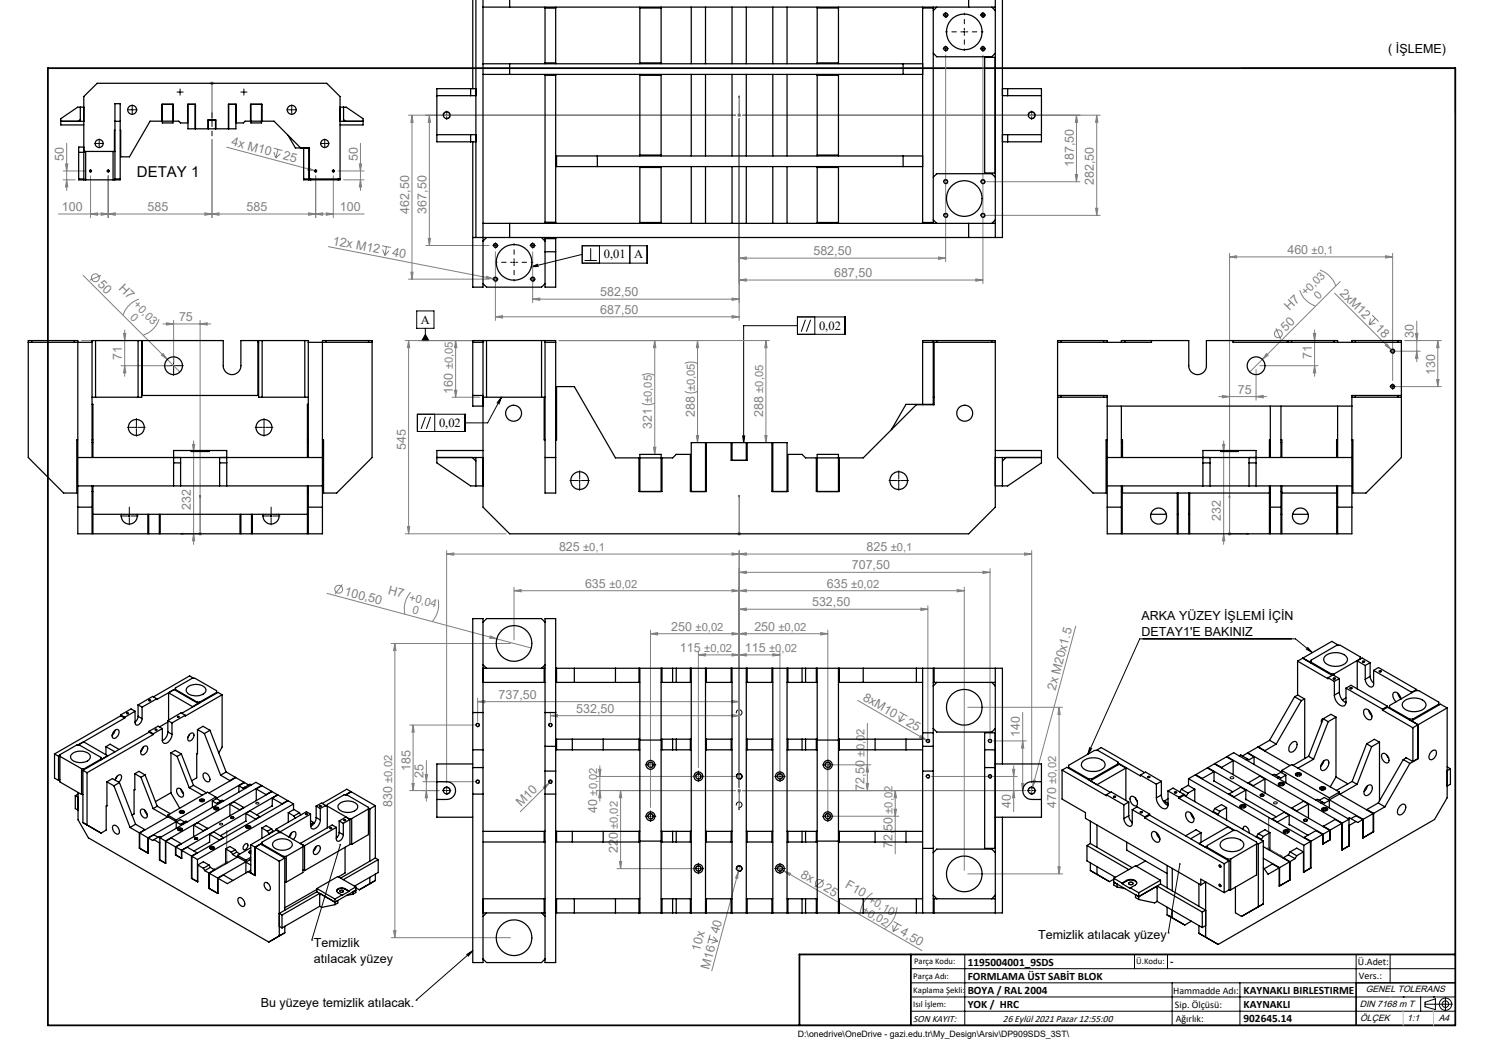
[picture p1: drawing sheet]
<svg xmlns="http://www.w3.org/2000/svg" width="420mm" height="297mm" viewBox="0 0 420 297" stroke-linecap="round" stroke-linejoin="round" font-family="sans-serif">
<defs><g id="words">
<text font-size="4.2" x="38.6" y="50">DETAY 1</text>
<g font-size="3.5">
<text x="391.6" y="15">( İŞLEME)</text>
<text x="170.3" y="72.9">0,01</text>
<text x="178.9" y="72.9">A</text>
<text x="118.7" y="91.2">A</text>
<text x="231" y="92.9">0,02</text>
<text x="123.8" y="120.4">0,02</text>
<text x="322" y="174.8">ARKA YÜZEY İŞLEMİ İÇİN</text>
<text x="322" y="179.4">DETAY1'E BAKINIZ</text>
<text x="88.5" y="267">Temizlik</text>
<text x="292.8" y="264.9">Temizlik atılacak yüzey</text>
<text x="88.5" y="271.6">atılacak yüzey</text>
<text x="73.6" y="284">Bu yüzeye temizlik atılacak.</text>
</g>
<g font-size="3.5" fill="#808080">
<text x="65.1" y="41" transform="rotate(15 65.1 41)">4x M10</text>
<text x="18" y="45.3" transform="rotate(-90 18 45.3)">50</text>
<text x="79.7" y="44.9" transform="rotate(15 79.7 44.9)">25</text>
<text x="100.9" y="45.3" transform="rotate(-90 100.9 45.3)">50</text>
<text x="302.9" y="47.1" transform="rotate(-90 302.9 47.1)">187,50</text>
<text x="308.6" y="52.2" transform="rotate(-90 308.6 52.2)">282,50</text>
<text x="17.5" y="59.6">100</text>
<text x="41.6" y="59.6">585</text>
<text x="69.5" y="59.6">585</text>
<text x="95.9" y="59.6">100</text>
<text x="115.4" y="60.2" transform="rotate(-90 115.4 60.2)">462,50</text>
<text x="120.3" y="60.2" transform="rotate(-90 120.3 60.2)">367,50</text>
<text x="93.7" y="69" transform="rotate(11 93.7 69)">12x M12</text>
<text x="363.1" y="71.6">460 ±0,1</text>
<text x="110.5" y="72.2" transform="rotate(11 110.5 72.2)">40</text>
<text x="229.4" y="72">582,50</text>
<text x="27.4" y="80.5" transform="rotate(45 27.4 80.5)">50</text>
<text x="33.3" y="81.4" transform="rotate(45 33.3 81.4)">H7 +0,03</text>
<text x="169.3" y="83.6">582,50</text>
<text x="235.3" y="78.2">687,50</text>
<text x="377.7" y="82.8" transform="rotate(45 377.7 82.8)">2xM12</text>
<text x="169.3" y="88.6">687,50</text>
<text x="363.7" y="87.7" transform="rotate(-45 363.7 87.7)">H7 +0,03</text>
<text x="50.5" y="90.6">75</text>
<text x="362.7" y="93.7" transform="rotate(-45 362.7 93.7)">50</text>
<text x="387.7" y="92.8" transform="rotate(45 387.7 92.8)">18</text>
<text x="398.8" y="95.4" transform="rotate(-90 398.8 95.4)">30</text>
<text x="34.4" y="101.5" transform="rotate(-90 34.4 101.5)">71</text>
<text x="370" y="101.3" transform="rotate(-90 370 101.3)">71</text>
<text x="404.8" y="105.7" transform="rotate(-90 404.8 105.7)">130</text>
<text x="127.8" y="111" transform="rotate(-90 127.8 111)">160 ±0,05</text>
<text x="349.2" y="111.1">75</text>
<text x="196" y="117.6" transform="rotate(-90 196 117.6)">288 ±0,05</text>
<text x="215.3" y="117.6" transform="rotate(-90 215.3 117.6)">288 ±0,05</text>
<text x="183.9" y="120.9" transform="rotate(-90 183.9 120.9)">321 ±0,05</text>
<text x="114.5" y="127" transform="rotate(-90 114.5 127)">545</text>
<text x="53.8" y="143.9" transform="rotate(-90 53.8 143.9)">232</text>
<text x="344.4" y="146.9" transform="rotate(-90 344.4 146.9)">232</text>
<text x="157.7" y="155.5">825 ±0,1</text>
<text x="244.4" y="155.5">825 ±0,1</text>
<text x="240.3" y="160.6">707,50</text>
<text x="97" y="167.8" transform="rotate(15 97 167.8)">100,50</text>
<text x="109.3" y="167.4" transform="rotate(15 109.3 167.4)">H7 +0,04</text>
<text x="165" y="165.8">635 ±0,02</text>
<text x="233.2" y="165.8">635 ±0,02</text>
<text x="229.1" y="171">532,50</text>
<text x="189.3" y="178">250 ±0,02</text>
<text x="212.8" y="178">250 ±0,02</text>
<text x="191.8" y="183.9">115</text>
<text x="210.1" y="183.9">115 ±0,02</text>
<text x="140.6" y="197.1">737,50</text>
<text x="243.2" y="197.3" transform="rotate(30 243.2 197.3)">8xM10</text>
<text x="297.7" y="195" transform="rotate(-75 297.7 195)">2x M20x1.5</text>
<text x="162.5" y="201.1">532,50</text>
<text x="255.4" y="204.4" transform="rotate(30 255.4 204.4)">25</text>
<text x="287.7" y="207.8" transform="rotate(-90 287.7 207.8)">140</text>
<text x="115.7" y="217.5" transform="rotate(-90 115.7 217.5)">185</text>
<text x="119.5" y="219.4" transform="rotate(-90 119.5 219.4)">25</text>
<text x="110.6" y="227.7" transform="rotate(-90 110.6 227.7)">830 ±0,02</text>
<text x="147" y="227.7" transform="rotate(-45 147 227.7)">M10</text>
<text x="243.9" y="223.1" transform="rotate(-90 243.9 223.1)">72,50 ±0,02</text>
<text x="285.2" y="228" transform="rotate(-90 285.2 228)">40</text>
<text x="298" y="228" transform="rotate(-90 298 228)">470 ±0,02</text>
<text x="168.4" y="229.3" transform="rotate(-90 168.4 229.3)">40 ±0,02</text>
<text x="251.8" y="239.2" transform="rotate(-90 251.8 239.2)">72,50</text>
<text x="174.3" y="240.7" transform="rotate(-90 174.3 240.7)">220</text>
<text x="225.6" y="247.3" transform="rotate(30 225.6 247.3)">8x</text>
<text x="232.1" y="251.1" transform="rotate(30 232.1 251.1)">25</text>
<text x="238.2" y="250.1" transform="rotate(30 238.2 250.1)">F10 +0,10</text>
<text x="202.8" y="263.6" transform="rotate(-75 202.8 263.6)">40</text>
<text x="253.7" y="263.5" transform="rotate(30 253.7 263.5)">4,50</text>
<text x="197.4" y="268.4" transform="rotate(-75 197.4 268.4)">10x</text>
<text x="200.1" y="273.6" transform="rotate(-75 200.1 273.6)">M16</text>
</g>
<g font-size="3.2" fill="#808080">
<text x="36.5" y="89.7" transform="rotate(45 36.5 89.7)">0</text>
<text x="371.9" y="84.5" transform="rotate(-45 371.9 84.5)">0</text>
<text x="116.2" y="172.9" transform="rotate(15 116.2 172.9)">0</text>
<text x="198.6" y="183.9">±0,02</text>
<text x="174.3" y="233.9" transform="rotate(-90 174.3 233.9)">±0,02</text>
<text x="251.8" y="229.5" transform="rotate(-90 251.8 229.5)">±0,02</text>
<text x="243" y="257.4" transform="rotate(30 243 257.4)">+0,02</text>
</g>
<g font-size="3.2">
<text x="272.9" y="272.3">1195004001_9SDS</text>
<text x="330" y="272.2">-</text>
<text x="272.9" y="280.3">BOYA / RAL 2004</text>
<text x="272.9" y="276.3">FORMLAMA ÜST SABİT BLOK</text>
<text x="350.8" y="280.3">KAYNAKLI BIRLESTIRME</text>
<text x="272.9" y="284.4">YOK / HRC</text>
<text x="350.8" y="284.3">KAYNAKLI</text>
<text x="350.8" y="288.3">902645.14</text>
</g>
<g font-size="2.8">
<text x="383" y="272.2">Ü.Adet:</text>
<text x="330.9" y="280.3">Hammadde Adı:</text>
<text x="383.3" y="276">Vers.:</text>
<text x="331.4" y="284.3">Sip. Ölçüsü:</text>
<text x="257.6" y="288.3">SON KAYIT:</text>
<text x="282.9" y="288.3">26 Eylül 2021 Pazar 12:55:00</text>
<text x="331.6" y="288.3">Ağırlık:</text>
</g>
<g font-size="2.6">
<text x="385.2" y="279.9">GENEL TOLERANS</text>
<text x="383.5" y="284">DIN 7168 m T</text>
<text x="383.6" y="288.1">ÖLÇEK</text>
<text x="396.9" y="288.1">1:1</text>
<text x="405.8" y="288.1">A4</text>
</g>
<g font-size="2.5">
<text x="257.9" y="272">Parça Kodu:</text>
<text x="320.5" y="272">Ü.Kodu:</text>
<text x="257.6" y="280">Kaplama Şekli:</text>
<text x="257.6" y="276">Parça Adı:</text>
<text x="257.6" y="284.1">Isıl İşlem:</text>
<text x="225" y="292.6">D:\onedrive\OneDrive - gazi.edu.tr\My_Design\Arsiv\DP909SDS_3ST\</text>
</g>
</g></defs>
<g fill="none" stroke="#000" stroke-width=".28">
<path d="M266.2 4.4a.59 .59 0 0 1 .5-.7 .59 .59 0 0 1 .6 .6 .59 .59 0 0 1-.7 .5M266.2 13.9a.59 .59 0 0 1 .5-.7 .59 .59 0 0 1 .6 .6 .59 .59 0 0 1-.7 .5M266.5 4.3h.5M266.5 13.8h.5M266.7 4v.5M266.7 13.5v.5M271.7 9h.5M272 8.7v.5M276.6 4.4a.6 .6 0 0 1 .6-.8 .6 .6 0 0 1 .6 .7 .6 .6 0 0 1-.7 .5M276.6 13.9a.6 .6 0 0 1 .6-.8 .6 .6 0 0 1 .6 .7 .6 .6 0 0 1-.7 .5M277 4.3h.5M277 13.8h.5"/>
<path d="M277.2 4v.5M277.2 13.5v.5M350.2 19.2h60.3v12.6M37.1 31h.3M37.3 30.9v.2M50.7 26h.2M50.8 25.9v.2M68.7 26h.2M68.8 25.9v.2M82.2 31h.2M82.3 30.9v.2M125 32.8a1 1 0 0 1 .9-1.3 1 1 0 0 1 1.1 1.1 1 1 0 0 1-1.3 .9"/>
<path d="M125.7 32.5h.5M126 32.2v.5M290 32.8a1.01 1.01 0 0 1 .9-1.3 1.01 1.01 0 0 1 1.1 1.1 1.01 1.01 0 0 1-1.3 .9M290.7 32.5h.6M291 32.2v.5M25.3 48.3a.25 .25 0 0 1 .2-.3 .25 .25 0 0 1 .3 .2 .25 .25 0 0 1-.3 .3M25.4 48.2h.2M25.5 48.1v.3M27.8 40.5h.3M28 40.4v.2M30.3 48.3a.24 .24 0 0 1 .2-.3 .24 .24 0 0 1 .3 .3 .24 .24 0 0 1-.3 .2M30.4 48.2h.3"/>
<path d="M30.5 48.1v.3M88.8 48.3a.25 .25 0 0 1 .2-.3 .25 .25 0 0 1 .3 .2 .25 .25 0 0 1-.3 .3M88.9 48.2h.2M89 48.1v.3M91.5 40.5h.2M91.6 40.4v.2M93.8 48.3a.24 .24 0 0 1 .2-.3 .24 .24 0 0 1 .3 .3 .24 .24 0 0 1-.3 .2M93.9 48.2h.3M94 48.1v.3M266.2 51.4a.59 .59 0 0 1 .5-.7 .59 .59 0 0 1 .6 .6 .59 .59 0 0 1-.7 .5M276.6 51.4a.6 .6 0 0 1 .6-.8 .6 .6 0 0 1 .6 .7 .6 .6 0 0 1-.7 .5M139.2 78.9a.6 .6 0 0 1 .5-.7 .6 .6 0 0 1 .7 .6 .6 .6 0 0 1-.8 .5"/>
<path d="M139.2 69.4a.6 .6 0 0 1 .5-.7 .6 .6 0 0 1 .7 .6 .6 .6 0 0 1-.8 .5M139.5 69.2h.5M139.5 78.7h.5M139.7 69v.5M139.7 78.5v.5M144.7 74h.5M145 73.8v.5M149.6 78.9a.61 .61 0 0 1 .6-.8 .61 .61 0 0 1 .6 .7 .61 .61 0 0 1-.7 .5M149.6 69.4a.61 .61 0 0 1 .6-.8 .61 .61 0 0 1 .6 .7 .61 .61 0 0 1-.7 .5M150 69.2h.5M150 78.7h.5M150.2 69v.5"/>
<path d="M150.2 78.5v.5M151.7 74.5l-1.8 .8M151.9 75.1l-2 .2M164.2 69.3h18.4v4.9h-18.4zM164.2 71.8l-14.3 3.5M164.9 73.5h3.4M166.6 70v3.5M169.1 69.3v4.9M177.7 69.3v4.9M266.2 60.9a.6 .6 0 0 1 .5-.7 .6 .6 0 0 1 .7 .6 .6 .6 0 0 1-.8 .5M276.6 60.9a.61 .61 0 0 1 .6-.8 .61 .61 0 0 1 .6 .7 .61 .61 0 0 1-.7 .5M117.5 87.7h4.9v4.9h-4.9z"/>
<path d="M118 96.1h19.2M120 94.3l1 1.8h-2zM120 92.6v3.5M224.9 89.4h13.5v4.9h-13.5zM224.9 91.9h-15.1v32.9M227.2 90.2l-1.2 3.4M228.7 90.2l-1.3 3.4M229.8 89.4v4.9M392.2 99.2a.6 .6 0 0 1 .5-.8 .6 .6 0 0 1 .7 .7 .6 .6 0 0 1-.8 .5M392.5 99.1h.6M392.8 98.8v.5M48.7 103.1h.5"/>
<path d="M49 102.9v.5M117.7 116.8h13.5v4.9h-13.5zM120 117.6l-1.2 3.4M121.5 117.6l-1.2 3.4M122.6 116.8v4.9M141.4 112l-3.9 7.3h-6.3M141.4 112l-.6 2M141.4 112l-1.2 1.7M392.2 109.2a.61 .61 0 0 1 .6-.8 .61 .61 0 0 1 .6 .7 .61 .61 0 0 1-.8 .5M392.5 109h.6M392.8 108.8v.5M38.2 120.5h.5"/>
<path d="M38.5 120.3v.5M74.2 120.5h.5M74.5 120.3v.5M163.2 135.6h.5M163.5 135.3v.5M209.4 122.9l.4 1.9M210.1 122.9l-.3 1.9M253.2 135.6h.6M253.5 135.3v.5M36.2 145.6h.5M36.4 145.3v.5M76.2 145.6h.5"/>
<path d="M76.4 145.3v.5M368.4 183.1l1.8 1M368.8 182.6l1.4 1.5M370.2 184.1l-4.8-3.9h-43.9l-14.7 32.6M376.1 191.3l.1-.1a.28 .28 0 0 1 .4-.1 .28 .28 0 0 1 0 .5 .28 .28 0 0 1-.4 0zM384.4 186.5a.29 .29 0 0 1 .5-.1 .29 .29 0 0 1 0 .5 .29 .29 0 0 1-.5-.1zM134.3 204.6a.48 .48 0 0 1 .4-.6 .48 .48 0 0 1 .5 .5 .48 .48 0 0 1-.6 .5M154.8 204.6a.5 .5 0 0 1 .4-.6 .5 .5 0 0 1 .5 .5 .5 .5 0 0 1-.6 .5M182.7 215.9a.8 .8 0 0 1 .7-1 .8 .8 0 0 1 .9 .9 .8 .8 0 0 1-1 .7M183.2 215.7h.5M183.5 215.5v.5M196.2 219.2a.81 .81 0 0 1 .8-1 .81 .81 0 0 1 .8 .9 .81 .81 0 0 1-1 .7"/>
<path d="M196.7 219h.5M197 218.8v.4M207.7 201.2a.8 .8 0 0 1 .7-1 .8 .8 0 0 1 .9 .8 .8 .8 0 0 1-1 .8M207.7 219.2a.81 .81 0 0 1 .8-1 .81 .81 0 0 1 .8 .9 .81 .81 0 0 1-1 .7M219.2 219.2a.81 .81 0 0 1 .8-1 .81 .81 0 0 1 .8 .9 .81 .81 0 0 1-1 .7M219.7 219h.5M220 218.8v.4M232.7 215.9a.79 .79 0 0 1 .7-1 .79 .79 0 0 1 .9 .9 .79 .79 0 0 1-1 .7M233.3 215.7h.5M233.5 215.5v.5M261.3 219.1a.48 .48 0 0 1 .4-.6 .48 .48 0 0 1 .5 .5 .48 .48 0 0 1-.6 .5M261.3 209.1a.5 .5 0 0 1 .4-.6 .5 .5 0 0 1 .5 .5 .5 .5 0 0 1-.6 .5"/>
<path d="M278.8 219.1a.5 .5 0 0 1 .4-.6 .5 .5 0 0 1 .5 .5 .5 .5 0 0 1-.6 .5M278.8 209.1a.51 .51 0 0 1 .4-.6 .51 .51 0 0 1 .6 .5 .51 .51 0 0 1-.7 .5M307.4 210.8l-.6 2M308 211.1l-1.2 1.7M323.8 219h.4a.24 .24 0 0 1-.2 .3 .24 .24 0 0 1-.2-.3zM347.1 219.2a.44 .44 0 0 1 .6-.2 .44 .44 0 0 1 .1 .6h-.6l-.2-.2zM365.8 218.8a.46 .46 0 0 1 .4-.5 .46 .46 0 0 1 .5 .5M50.4 234.2a.41 .41 0 0 1 .4-.4 .41 .41 0 0 1 .4 .3v.1M50.9 229.3a.37 .37 0 0 1 .4-.4 .37 .37 0 0 1 .3 .4M55 236.4a.35 .35 0 0 1 .5-.2 .35 .35 0 0 1 0 .5h-.6zM56.6 226.1h.1M56.6 226.1a.39 .39 0 0 1 .4-.4 .39 .39 0 0 1 .4 .4"/>
<path d="M59.4 239.5a.37 .37 0 0 1 .4-.4 .37 .37 0 0 1 .4 .4M60.6 228.3a.39 .39 0 0 1 .4-.3 .39 .39 0 0 1 .4 .3M61.9 232.3a.4 .4 0 0 1 .6-.2 .4 .4 0 0 1 .2 .5l-.6 .1zM65.1 230.5a.4 .4 0 0 1 .5-.2 .4 .4 0 0 1 .2 .5l-.5 .1zM69.6 233.6a.39 .39 0 0 1 .4-.4 .39 .39 0 0 1 .4 .4M72.2 226.4a.37 .37 0 0 1 .5-.2 .37 .37 0 0 1 .1 .6h-.3zM86.2 229.5h.1a.26 .26 0 0 1 .4 0 .26 .26 0 0 1-.1 .4 .26 .26 0 0 1-.4-.1zM93.1 233.5a.24 .24 0 0 1 .4-.1 .24 .24 0 0 1 0 .4 .24 .24 0 0 1-.3-.1zM96 238.2l-8.1 26.9M125 223.2a.99 .99 0 0 1 .9-1.2 .99 .99 0 0 1 1.1 1.1 .99 .99 0 0 1-1.3 .8M125.7 223h.5M126 222.7v.5"/>
<path d="M134.3 220.6a.5 .5 0 0 1 .4-.6 .5 .5 0 0 1 .5 .5 .5 .5 0 0 1-.6 .5M154.8 220.6a.51 .51 0 0 1 .4-.6 .51 .51 0 0 1 .6 .5 .51 .51 0 0 1-.7 .5M182.7 230.4a.8 .8 0 0 1 .7-1 .8 .8 0 0 1 .9 .9 .8 .8 0 0 1-1 .7M183.2 230.2h.5M183.5 230v.5M207.7 227.2a.8 .8 0 0 1 .7-1 .8 .8 0 0 1 .9 .8 .8 .8 0 0 1-1 .7M232.7 230.4a.79 .79 0 0 1 .7-1 .79 .79 0 0 1 .9 .9 .79 .79 0 0 1-1 .7M233.3 230.2h.5M233.5 230v.5M290 223.2a1 1 0 0 1 .9-1.2 1 1 0 0 1 1.1 1.1 1 1 0 0 1-1.3 .8M290.7 223h.6M291 222.7v.5"/>
<path d="M314.1 224.6h.1a.29 .29 0 0 1 .4-.1 .29 .29 0 0 1 0 .5 .29 .29 0 0 1-.4-.1zM350.1 227.8a.46 .46 0 0 1 .5-.4 .46 .46 0 0 1 .4 .4M355.5 224.2a.52 .52 0 0 1 .6-.3 .52 .52 0 0 1 .3 .5l-.6 .2zM359.4 226.2h.3a.38 .38 0 0 1 .5 0 .38 .38 0 0 1 0 .6 .38 .38 0 0 1-.5 0l-.5-.2zM360.9 221.5a.46 .46 0 0 1 .5-.4 .46 .46 0 0 1 .4 .4M362.4 234.9a.49 .49 0 0 1 .4-.6 .49 .49 0 0 1 .5 .4v.2M367.8 231.2l.3-.1a.39 .39 0 0 1 .6 0 .39 .39 0 0 1-.1 .6 .39 .39 0 0 1-.5-.1l-.4-.1zM372.6 222.7a.46 .46 0 0 1 .5-.4 .46 .46 0 0 1 .4 .4M373.2 228.6a.46 .46 0 0 1 .5-.4 .46 .46 0 0 1 .4 .4M70.7 240.3l-.2 .4M95.8 251.2a.53 .53 0 0 1 .7-.2 .53 .53 0 0 1 .3 .6 .54 .54 0 0 1-.6 .1 .54 .54 0 0 1-.4-.5zM196.2 245.2a.81 .81 0 0 1 .8-1 .81 .81 0 0 1 .8 .9 .81 .81 0 0 1-1 .7"/>
<path d="M196.7 245h.5M197 244.8v.4M207.7 245.2a.81 .81 0 0 1 .8-1 .81 .81 0 0 1 .8 .9 .81 .81 0 0 1-1 .7M219.2 245.2a.81 .81 0 0 1 .8-1 .81 .81 0 0 1 .8 .9 .81 .81 0 0 1-1 .7M219.7 245h.5M220 244.8v.4M318.4 249a.62 .62 0 0 1 .7-.3 .62 .62 0 0 1 .4 .7 .7 .7 0 0 1-.7 .2 .7 .7 0 0 1-.5-.6zM332.8 243.7l-3.3 19.4M343.9 244a.33 .33 0 0 1 .4 .2 .33 .33 0 0 1-.2 .4zM343.9 249.4a.35 .35 0 0 1 .4 .2 .35 .35 0 0 1-.2 .5zM87.9 265.1h.1M133.4 268.1l-16 14"/>
<path d="M133.4 268.1l-1.4 1.6M133.4 268.1l-1.8 1.1M256.9 273.2h153.6M256.9 277.2h153.6M272.1 269.2v20M320 269.2v4M329.3 269.2v4M329.5 263.1h.1M330.6 277.2v12M349.7 277.2v12M382.5 269.2v20M392.1 269.2v8"/>
<path d="M117.4 282.1h.1M225.5 289.2h185M256.9 281.2h153.6M256.9 285.2h153.6M395.8 281.2h.1M400.7 281.2v4M402 283.2h7.7M402 282.7l2.9-1v3.1l-2.9-.9zM404.4 281.2h.1M407.7 281.3v3.8"/>
<circle cx="42.3" cy="197.6" r=".23"/>
<circle cx="381.1" cy="194.2" r=".27"/>
<circle cx="389.3" cy="189.4" r=".27"/>
<circle cx="36" cy="201.2" r=".24"/>
<circle cx="44" cy="205.9" r=".24"/>
<circle cx="50.3" cy="202.2" r=".24"/>
<circle cx="90.4" cy="227.4" r=".23"/>
<circle cx="97.3" cy="231.4" r=".24"/>
<circle cx="321.9" cy="229.1" r=".27"/>
<circle cx="331.6" cy="223.6" r=".27"/>
<circle cx="407.7" cy="283.2" r=".93"/>
<circle cx="407.7" cy="283.2" r="1.74"/>
</g>
<g fill="none" stroke="#808080" stroke-width=".28">
<path d="M266.7 15.5v58.3M277.2 15.5v64.5M59.3 23.5h1M59.4 23.1l.7 .7M59.8 23v1M59.8 39.3v22.1M60.1 23.1l-.7 .7M115.2 32.5h92.3M116.2 32.5l.3 2h-.6zM116.2 32.5v46.2M121.1 32.5l.3 2h-.6zM121.1 32.5v36.7"/>
<path d="M208 32.5h1M208.1 32.1l.7 .7M208.5 32v1M208.5 33.5v56.9M208.8 32.1l-.7 .7M209.5 32.5h100.8M303.6 32.5l.4 2h-.7zM303.6 32.5v18.8M309.4 32.5l.3 2h-.7zM309.4 32.5v28.2M17.8 50.7h3.4M17.8 48.2h6.4"/>
<path d="M18.5 46.2h.6l-.3 2zM18.8 50.7l.3 2h-.6zM18.8 40.4v13.3M25.5 49.6v11.8M30.5 49.6v11.8M64 41.5l24.8 6.7M77.2 41.8l2.5 .7M77.3 42.9l.5 1.7M78.4 42.2l-.6 2.4M79.1 43.4l-1.3 1.2M86.9 47.3l1.9 .9-2-.2zM88.8 48.2l.5 .1"/>
<path d="M89 49.6v11.8M94 49.6v11.8M95.4 48.2h7.3M96.9 50.7h5.8M101.4 46.2h.6l-.3 2zM101.7 40.4v13.3M101.7 50.7l.3 2h-.6zM278.2 51.3h26.4M303.3 49.2h.7l-.4 2.1zM309 58.7h.7l-.3 2zM16.5 60.4h86.2M23.5 77.7l27.2 27.2"/>
<path d="M25.5 60.4l2-.4v.7zM28.5 77.7l-3.2 1.3M28.5 60l2 .4-2 .3zM30.5 60.4l2-.4v.7zM57.8 60l2 .4-2 .3zM59.8 60.4l2-.4v.7zM87 60l2 .4-2 .3zM89 60.4l2-.4v.7zM92 60l2 .4-2 .3zM92.6 69.6l46.5 9M107.8 69.3l2.4 .5M107.9 70.4l.6 1.6"/>
<path d="M109 69.6l-.5 2.4M109.7 70.7l-1.2 1.3M115.2 78.7h22.8M115.9 76.8h.6l-.3 1.9zM120.1 69.2h17.9M120.8 67.2h.6l-.3 2zM137.3 77.9l1.8 .7h-2zM139.1 78.6l1.2 .3M139.7 71v19.4M150.2 71v14.4M208.5 72.8l2-.3v.7zM208.5 79l2-.3v.6z"/>
<path d="M208.5 72.8h58.2M208.5 79h68.7M264.7 72.5l2 .3-2 .4zM275.2 78.7l2 .3-2 .3zM278.2 60.7h32.1M346.8 72.5l2-.4v.7zM346.8 71.5v78M346.8 72.5h46M372.3 76.2a7.3 7.3 0 0 1 4.5 4.4M378 79.4l-21.9 22M390.8 72.1l2 .4-2 .3zM392.8 71.5v35.8"/>
<path d="M23 96.1h13.2M34.9 94h.6l-.3 2.1zM35.2 93.1v13M39.2 84.4a7.3 7.3 0 0 0-4.5 4.5M44.9 90.1a7.3 7.3 0 0 1-4.5 4.4M46 91.4h13.4M46 99.7l1.2 1.7-1.7-1.2zM47 91l2 .4-2 .3zM49 90.4v11.8M56.4 91.4l2.1-.4v.7zM56.4 90.4v59.1M114.3 96.1h21"/>
<path d="M115.3 96.1v54.5M115.3 96.1l.3 2h-.7zM128.5 96.1l.4 2h-.7zM128.5 96.1v15.9M139.7 89.4l2-.4v.7zM139.7 89.4h68.8M150.2 84.4l2.1-.3v.6zM150.2 84.4h58.3M157.7 96.1h59.3M184.7 96.1v32.1M184.7 96.1l.3 2h-.7zM196.7 96.1v28.7"/>
<path d="M196.7 96.1l.4 2h-.7zM206.5 84.1l2 .3-2 .3zM206.5 89l2 .4-2 .3zM216 96.1v28.7M216 96.1l.4 2h-.7zM357.3 99.7l.4 .5-1.6 1.2zM359.9 92.6l1.3 3.1M366.6 81.8a7.1 7.1 0 0 0 4.5 4.5M370.5 94h.6l-.3 2.1zM370.8 93.1v13M376.4 82.7l16.8 16.8M386.6 89.8l-.4 1.8"/>
<path d="M387.1 88.9l1.8 1.8M387.9 91.2l-1.7 .4M388 89.8l-1.8 1.8M390.7 97.4l.5-.4 1.2 1.6zM393.8 99.1h6.8M396.3 96.1h10.3M399.3 94h.6l-.3 2.1zM399.6 99.1l.3 2h-.6zM399.6 90.6v11.5M405.6 96.1l.3 2h-.7zM405.6 96.1v12.9M34.1 103.1h13.8"/>
<path d="M35.2 103.1l.3 2.1h-.6zM127.5 112h7.8M128.2 110.1h.7l-.4 1.9zM181 113.7l1.7 .5 1.9-.5M181 105.8l1.7-.4 1.9 .4M193.1 110.4l1.7 .4 1.9-.4M193.1 102.5l1.4-.4 1.1 .1 1.1 .3M343.8 111.9h13.5M344.8 111.5l2 .4-2 .3zM354.3 111.9l2-.4v.7zM354.3 104.2v8.7M355.3 103.1h16.5"/>
<path d="M356.1 101.4l-3.6 3.5M370.8 103.1l.3 2.1h-.6zM393.8 109h12.8M405.2 107.1h.7l-.3 1.9zM54.3 125.3h.6l-.3 2zM54.6 124.4v29.2M184.3 126.1h.7l-.3 2.1zM196.4 122.9h.7l-.4 1.9zM215.7 122.9h.7l-.4 1.9zM344.8 125.3h.7l-.3 2zM345.2 124.4v29.2M54.6 150.6l.3 1.9h-.6z"/>
<path d="M56 150.6h1M56.1 150.2l.7 .7M56.4 150.1v1M56.8 150.2l-.7 .7M114.3 150.6h28.4M114.9 148.6h.7l-.3 2zM126 156.3l2-.3v.6zM126 155.3v65.5M126 156.3h165M206.5 156l2 .3-2 .3zM208 150.6h1M208.1 150.2l.7 .7"/>
<path d="M208.5 156.3l2-.3v.6zM208.5 150.1v1M208.5 155.3v66.7M208.8 150.2l-.7 .7M289 156l2 .3-2 .3zM291 155.3v65.5M345.2 150.6l.3 1.9h-.7zM346.3 150.6h1M346.5 150.2l.7 .7M346.8 150.1v1M347.2 150.2l-.7 .7M92.2 167.4l47.9 12.8"/>
<path d="M96.6 164.8l-2.1 2.8M115.8 167a7.1 7.1 0 0 0-1.6 6.2M123.6 169.1a7.1 7.1 0 0 1-1.6 6.2M138.3 179.3l1.8 .9-2-.2zM145 166.6l2-.3v.6zM145 165.6v14.9M145 166.6h127M183.5 178.7l2-.3v.7zM183.5 177.8v49.9M183.5 178.7h50M206.5 178.4l2 .3-2 .4zM206.5 166.3l2 .3-2 .3z"/>
<path d="M208.5 161.4l2-.3v.6zM208.5 178.7l2-.3v.7zM208.5 166.6l2-.3v.6zM208.5 171.8l2-.3v.7zM208.5 161.4h70.8M208.5 171.8h53.2M231.5 178.4l2 .3-2 .4zM233.5 177.8v51.4M259.8 171.5l1.9 .3-1.9 .4zM261.7 170.8v37.2M270 166.3l2 .3-2 .3zM272 165.6v79.9"/>
<path d="M277.2 161.1l2.1 .3-2.1 .3zM279.3 160.4v47.6M303.4 176.6l-12.1 45.4M110.3 181.5h33.7M111.4 181.5l.3 2h-.7zM111.4 181.5v83M134.7 197.9l2-.3v.6zM134.7 196.9v6.6M134.7 197.9h73.8M140.1 180.2l9.8 2.6M197 184.7l2-.3v.6zM197 183.7v32.8"/>
<path d="M197 184.7h23M206.5 184.4l2 .3-2 .3zM206.5 197.6l2 .3-2 .3zM208.5 184.7l2-.3v.6zM218 184.4l2 .3-2 .3zM220 183.7v34.3M241.9 197.6l19.4 11.1M273 199.5h26.7M298.7 199.5l.3 2h-.6zM298.7 199.5v47M115.5 204.5h18.2M116.5 204.5l.3 2h-.6z"/>
<path d="M116.5 204.5v18.5M119.9 218.5h.7l-.3 2zM120.3 214.5v11.5M155.3 201.9l1.9-.4v.7zM155.3 200.9v2.6M155.3 201.9h53.2M168.2 219h39.3M168.9 217h.6l-.3 2zM169.2 216v10M206.5 201.5l2 .4-2 .3zM234.5 215.7h11.1M244.7 204v19"/>
<path d="M244.7 215.7l.3 2h-.7zM253.6 201.8v1.8M253.8 200.8l2.2 1.2M254.9 201.4l-1.3 2.2M255.2 202.8l-1.6 .8M259.8 207.5l1.5 1.2-1.9-.7zM261.3 208.7l.9 .5M262.7 219h24.2M280.2 209h9.3M285.6 217h.6l-.3 2zM285.9 216v12.9M288.5 209l.3 2h-.7z"/>
<path d="M288.5 200.9v22.1M291.5 220l.6 .2-.8 1.8zM115.5 223h8.3M116.2 221h.6l-.3 2zM119.3 220.5h14.4M120.3 223l.3 2h-.7zM153.2 222l1.7-1.2-1.2 1.7zM154.9 220.8l-8.1 8.1M155.6 220.1l-.7 .7M168.2 223h39.3M169.2 223l.3 2h-.6zM175 223l.4 2h-.7z"/>
<path d="M175 223v22M208 223h1M208.1 222.6l.7 .7M208.5 222.5v1M208.8 222.6l-.7 .7M209.5 223h80M234.5 230.2h19M244.3 221h.7l-.3 2zM252.2 228.2h.7l-.4 2zM252.5 223l.4 2h-.7zM252.5 223v17.8M285.9 223l.3 2h-.6z"/>
<path d="M288.1 221h.7l-.3 2zM291.3 222l-.6 1.9M357.4 239.4h1M357.5 239l.7 .7M357.9 238.9v1M358.2 239l-.7 .7M63.4 243.2h1.1M63.6 242.8l.7 .8M64 242.7v1M64.3 242.8l-.7 .8M174 245h22M174.7 243h.7l-.4 2z"/>
<path d="M208.3 245.8l-.2 2-.6-.2zM208.3 245.8l-7.5 28M208.7 244.2l-.4 1.6M218.9 244.4l2.2 1.2M221.1 245.6l1.9 .7-.4 .6zM221.1 245.6l38.9 22.5M232.4 248.1l-2.6 2.1M246.1 251.8a7.9 7.9 0 0 0-3.5 6.2M252.1 259.9l2.2 1.3M253 255.8a8 8 0 0 1-3.5 6.2M273 246.5h26.7M298.4 244.5h.6l-.3 2z"/>
<path d="M110.3 264.5h33.7M111 262.5h.7l-.3 2zM200 264.8l2.4 .7M200.3 263.6l-.7 2.5M201.2 264.2l1.2 1.3M202.4 265.5l-1.7 .5M251.8 260.9l.1 1.8M253.2 260.6l-1.3 2.1M253.5 261.9l-1.6 .8"/>
<circle cx="26.9" cy="78.3" r="1.11"/>
<circle cx="360.6" cy="94.2" r="1.11"/>
<circle cx="95.5" cy="166.2" r="1.11"/>
<circle cx="231.1" cy="249.2" r="1.11"/>
</g>
<g fill="none" stroke="#00f" stroke-width=".28">
<path d="M59.8 23.4v.2zM59.8 34.4v-.6v.6M59.8 23.5h.1M59.8 23.5v10.9M208.5 27.1v.5v-.5M208.5 32.4v.2zM208.5 32.5h.1M208.5 27.1v5.4M56.4 139.7l.2 .5h-.3zM56.4 139.7v10.9h-5.4M208.5 139.7v.5v-.5M208.5 139.7v10.9"/>
<path d="M346.8 139.7l.1 .5h-.2zM346.8 139.7v10.9h5.4M51 150.6l.5-.2v.3zM208.5 150.4v.3zM208.5 150.6h.1M351.7 150.4l.5 .2-.5 .1zM64 234.3v.4l-.1 .1zM64 234.3v8.9l-3.9 2.2M208.5 228.4v-.5v.5M208.5 222.8v.3zM208.5 223h.1M208.5 223v5.4"/>
<path d="M357.9 230.5l.1 .5-.2-.1zM357.9 230.5v8.9l3.8 2.2M60.1 245.4l.4-.3v.2zM361.3 241.2l.4 .4-.4-.1z"/>
</g>
<g fill="none" stroke="#000" stroke-width=".28" stroke-dasharray="15.2 1.3 1.3 1.3">
<path d="M266.3 13.7h-.3M266.3 4.2h-.3M266.8 13.2v-.2M266.8 14.2v.3M266.8 3.7v-.2M266.8 4.7v.3M267.3 13.7h.2M267.3 4.2h.2M276.8 4.2h-.3M276.8 13.7h-.3M277.3 3.7v-.2M277.3 4.7v.3"/>
<path d="M277.3 13.2v-.2M277.3 14.2v.3M277.8 4.2h.2M277.8 13.7h.2M37 31h-1.1M37.3 30.7v-1.1M37.3 31.2v1.1M37.5 31h1.2M50.5 26h-.6M50.8 25.7v-.6M50.8 26.2v.6M51 26h.7"/>
<path d="M68.5 26h-.6M68.8 25.7v-.6M68.8 26.2v.6M69 26h.7M82 31h-1.1M82.3 30.7v-1.1M82.3 31.2v1.1M82.5 31h1.2M125.5 32.5h-.7M126 32v-.7M126 33v.7M126.5 32.5h.7"/>
<path d="M290.5 32.5h-.7M291 32v-.7M291 33v.7M291.5 32.5h.7M25.3 48.2h-.1M25.5 48v-.1M25.5 48.5v.1M25.8 48.2h.1M27.7 40.5h-1M28 40.2v-1M28 40.7v1M28.2 40.5h1"/>
<path d="M30.3 48.2h-.1M30.5 48v-.1M30.5 48.5v.1M30.8 48.2h.1M88.8 48.2h-.1M89 48v-.1M89 48.5v.1M89.3 48.2h.1M91.4 40.5h-1M91.6 40.2v-1M91.6 40.7v1M91.9 40.5h1"/>
<path d="M93.8 48.2h-.1M94 48v-.1M94 48.5v.1M94.3 48.2h.1M139.3 78.7h-.3M139.3 69.2h-.3M139.8 78.2v-.2M139.8 79.2v.3M139.8 68.7v-.2M139.8 69.7v.3M140.3 78.7h.2M140.3 69.2h.2"/>
<path d="M149.8 69.2h-.3M149.8 78.7h-.3M150.3 68.7v-.2M150.3 69.7v.3M150.3 78.2v-.2M150.3 79.2v.3M150.8 69.2h.2M150.8 78.7h.2M392.3 99h-.2M392.8 98.5v-.2M392.8 99.5v.3M393.3 99h.3"/>
<path d="M48.5 103.1h-2.3M49 102.6v-2.2M49 103.6v2.3M49.5 103.1h2.2M392.3 109h-.2M392.8 108.5v-.2M392.8 109.5v.3M393.3 109h.3M38 120.5h-2M38.5 120v-2M38.5 121v2M39 120.5h2"/>
<path d="M74 120.5h-2M74.5 120v-2M74.5 121v2M75 120.5h2M163 135.5h-2.2M163.5 135v-2.2M163.5 136v2.3M164 135.5h2.3M253 135.5h-2.2M253.5 135v-2.2M253.5 136v2.3M254 135.5h2.3"/>
<path d="M36 145.5h-2M36.5 145v-2M36.5 146v2M37 145.5h2M76 145.5h-2M76.5 145v-2M76.5 146v2M77 145.5h2M183 215.7h-1M183.5 215.2v-1M183.5 216.2v1M184 215.7h1"/>
<path d="M196.5 219h-1M197 218.5v-1M197 219.5v1M197.5 219h1M219.5 219h-1M220 218.5v-1M220 219.5v1M220.5 219h1M233 215.7h-1M233.5 215.2v-1M233.5 216.2v1M234 215.7h1"/>
<path d="M125.5 223h-.7M126 222.5v-.7M126 223.5v.6M126.5 223h.7M183 230.2h-1M183.5 229.7v-1M183.5 230.7v1M184 230.2h1M233 230.2h-1M233.5 229.7v-1M233.5 230.7v1M234 230.2h1"/>
<path d="M290.5 223h-.7M291 222.5v-.7M291 223.5v.6M291.5 223h.7M196.5 245h-1M197 244.5v-1M197 245.5v1M197.5 245h1M219.5 245h-1M220 244.5v-1M220 245.5v1M220.5 245h1"/>
</g>
<path d="M271.5 9h-4.8M272 8.5v-4.8M272 9.5v4.8M272.5 9h4.8M144.5 74h-4.8M145 73.5v-4.8M145 74.5v4.8M145.5 74h4.8" fill="none" stroke="#000" stroke-width=".28" stroke-dasharray="15.2 1.3 1.3 1.3" stroke-dashoffset="14.8"/>
<path d="M59.8 31.8v6.5" fill="none" stroke="#000" stroke-width=".28" stroke-dasharray="15.2 1.3 1.3 1.3" stroke-dashoffset="13.9"/>
<path d="M410.5 277.2h-28v12" fill="none" stroke="#000" stroke-width=".35"/>
<path d="M13.5 19.2h397v270h-397zM256.9 269.2v20M410.5 269.2h-185v20" fill="none" stroke="#000" stroke-width=".5"/>
<path d="M392.1 281.2h.1M395.8 285.2v4M404.4 285.2v4" fill="none" stroke="#c0c0c0" stroke-width=".28"/>
<g fill="#000">
<path d="M120 94.3l1 1.8h-2z"/>
<path d="M332.6 243.5v.1a.22 .22 0 0 0 .1 .3 .22 .22 0 0 0 .3-.2 .22 .22 0 0 0-.2-.3v.3v-.3zM95.8 238.1a.21 .21 0 0 0 0 .3 .21 .21 0 0 0 .4-.1 .21 .21 0 0 0-.2-.3v.2v-.2z"/>
</g>
<g fill="#00f">
<path d="M208.5 150.4v.3zM208.5 139.7v.5z"/>
<path d="M208.5 227.9v.5zM208.5 222.8v.3zM351.7 150.4l.5 .2-.5 .1zM346.8 139.7l.1 .5h-.2zM361.3 241.2l.4 .4-.4-.1zM357.9 230.5l.1 .5-.2-.1zM51 150.6l.5 .1v-.3zM56.4 139.7l-.1 .5h.3zM59.8 23.4v.2zM59.8 33.8v.6z"/>
<path d="M60.1 245.4l.4-.1v-.2zM64 234.3l-.1 .5 .1-.1z"/>
<path d="M208.5 27.1v.5zM208.5 32.4v.2z"/>
</g>
<g fill="#808080">
<path d="M259.8 207.5l1.5 1.2-1.9-.7z"/>
<path d="M86.9 47.3l1.9 .9-2-.2z"/>
<path d="M138.3 179.3l1.8 .9-2-.2z"/>
<path d="M137.3 77.9l1.8 .7h-2z"/>
<path d="M357.3 99.7l.4 .5-1.6 1.2z"/>
<path d="M153.2 222l1.7-1.2-1.2 1.7z"/>
<path d="M291.5 220l.6 .2-.8 1.8z"/>
<path d="M208.3 245.8l-.2 2-.6-.2z"/>
<path d="M221.1 245.6l1.9 .7-.4 .6z"/>
<path d="M391.2 97l-.5 .4 1.7 1.2zM46 99.7l-.5 .5 1.7 1.2z"/>
<path d="M206.5 156l2 .3-2 .3zM126 156.3l2-.3v.6zM206.5 178.4l2 .3-2 .4zM183.5 178.7l2-.3v.7zM206.5 184.4l2 .3-2 .3zM197 184.7l2-.3v.6zM277.2 161.1l2.1 .3-2.1 .3zM208.5 161.4l2-.3v.6zM354.3 111.9l2-.4v.7zM344.8 111.5l2 .4-2 .3zM206.5 84.1l2 .3-2 .3zM150.2 84.4l2.1-.3v.6zM264.7 72.5l2 .3-2 .4zM208.5 72.8l2-.3v.7zM275.2 78.7l2 .3-2 .3zM208.5 79l2-.3v.6zM56.4 91.4l2.1-.4v.7zM47 91l2 .4-2 .3zM57.8 60l2 .4-2 .3zM30.5 60.4l2-.4v.7zM28.5 60l2 .4-2 .3zM25.5 60.4l2-.4v.7z"/>
<path d="M208.5 178.7l2-.3v.7zM231.5 178.4l2 .3-2 .4zM208.5 156.3l2-.3v.6zM289 156l2 .3-2 .3zM145 166.6l2-.3v.6zM206.5 166.3l2 .3-2 .3zM208.5 166.6l2-.3v.6zM270 166.3l2 .3-2 .3zM134.7 197.9l2-.3v.6zM206.5 197.6l2 .3-2 .3zM155.3 201.9l1.9-.4v.7zM206.5 201.5l2 .4-2 .3zM208.5 171.8l2-.3v.7zM259.8 171.5l1.9 .3-1.9 .4zM346.8 72.5l2-.4v.7zM390.8 72.1l2 .4-2 .3zM139.7 89.4l2-.4v.7zM206.5 89l2 .4-2 .3zM89 60.4l2-.4v.7zM92 60l2 .4-2 .3z"/>
<path d="M208.5 184.7l2-.3v.6zM218 184.4l2 .3-2 .3z"/>
<path d="M169.2 223l.3 2h-.6zM168.9 217h.6l-.3 2z"/>
<path d="M196.4 122.9h.7l-.4 1.9zM196.7 96.1l.4 2h-.7zM184.3 126.1h.7l-.3 2.1zM184.7 96.1l.3 2h-.7zM244.3 221h.7l-.3 2zM244.7 215.7l.3 2h-.7zM252.2 228.2h.7l-.4 2zM252.5 223l.4 2h-.7zM285.9 223l.3 2h-.6zM285.6 217h.6l-.3 2zM288.1 221h.7l-.3 2zM288.5 209l.3 2h-.7zM370.8 103.1l.3 2.1h-.6zM370.5 94h.6l-.3 2.1zM35.2 103.1l.3 2.1h-.6zM34.9 94h.6l-.3 2.1zM54.6 150.6l.3 1.9h-.6zM54.3 125.3h.6l-.3 2zM18.8 50.7l.3 2h-.6zM18.5 46.2h.6l-.3 2z"/>
<path d="M114.9 148.6h.7l-.3 2zM115.3 96.1l.3 2h-.7z"/>
<path d="M101.4 46.2h.6l-.3 2zM101.7 50.7l.3 2h-.6z"/>
<path d="M128.5 96.1l.4 2h-.7zM128.2 110.1h.7l-.4 1.9zM216 96.1l.4 2h-.7zM215.7 122.9h.7l-.4 1.9zM175 223l.4 2h-.7zM174.7 243h.7l-.4 2zM116.5 204.5l.3 2h-.6zM116.2 221h.6l-.3 2zM119.9 218.5h.7l-.3 2zM120.3 223l.3 2h-.7zM111.4 181.5l.3 2h-.7zM111 262.5h.7l-.3 2zM298.7 199.5l.3 2h-.6zM298.4 244.5h.6l-.3 2zM399.3 94h.6l-.3 2.1zM399.6 99.1l.3 2h-.6zM405.6 96.1l.3 2h-.7zM405.2 107.1h.7l-.3 1.9zM344.8 125.3h.7l-.3 2zM345.2 150.6l.3 1.9h-.7zM121.1 32.5l.3 2h-.6zM120.8 67.2h.6l-.3 2zM116.2 32.5l.3 2h-.6zM115.9 76.8h.6l-.3 1.9zM303.6 32.5l.4 2h-.7zM303.3 49.2h.7l-.4 2.1zM309.4 32.5l.3 2h-.7zM309 58.7h.7l-.3 2z"/>
<path d="M59.8 60.4l2-.4v.7zM87 60l2 .4-2 .3z"/>
</g>
<g fill="none" stroke="#000" stroke-width=".35">
<path d="M133.3 -.1v25.1M134.2 -.1v67.1M136.2 0v81h-2.9v-41M143.8 0v2M273.2 0v2M280.7 0v67M282.8 -.1v67.1h-149.5M136.2 2h144.5M136.2 18h124M143.8 18v3M153.7 2v16M153.7 2.3h3"/>
<path d="M153.7 17.7h3M156.7 2v16M180.5 2v16M180.5 2.3h6M180.5 17.7h6M186.5 2v16M195 2v16M199 2v16M206.5 2v16M210.5 2v16M218 2v16M222 2v16"/>
<path d="M230.5 2v16M230.5 2.3h6M230.5 17.7h6M236.5 2v16M254.7 18v3M260.2 2v61M260.2 2.3h3M263.2 2v61M263.2 15l1 1h15.6l.9-1M264.2 2l-1 1M279.8 2l.9 1M280.7 16.2h-3v32.6h3"/>
<path d="M17.1 34.2h6.5M22.6 30.2v4M22.6 33.7l-.4 .5M23.6 30.2h-1.7l-4.8 3.3v1.7h6.5M32.4 34.2h1.5M32.4 36.7h-.1v6M33.9 36.7h.1v7.5h2.5l5.8-10h3.3v-4.8h3.3v4.8h1.5l.5 .5h2v-5.3h2.2v6.9h3.6v-2.5h2.2v2.5h3.5v-6.9h2.2v5.3h2.1l.4-.5h1.6v-4.8h3.2v4.8h3.4l7.5 7.5h2.5v8.8h8.6M45.8 29.4v5.3h3v-5.3M45.8 34.2h3M53 29.4v6.9h2v-6.9M58.8 33.8v2.5h2v-2.5M64.5 29.4v6.9h2v-6.9"/>
<path d="M70.8 29.4v5.3h3v-5.3M70.8 34.2h3M81.2 38.2l2.1 3.5h3.8M95.9 34.2h6.5M95.9 30.2h1.7l4.8 3.3v1.7h-6.5M96.9 30.2v4M96.9 33.7l.5 .5M123.2 27h11M123.2 38h11M132.8 25v2M132.8 38v2M134.2 25h-11v15h11"/>
<path d="M136.2 21h124M153.7 21v42M153.7 21.2h3M156.7 21v42M180.5 21v23M180.5 21.2h6M186.5 21v23M195 21v23M199 21v23M206.5 21v23M210.5 21v23M218 21v23"/>
<path d="M222 21v23M230.5 21v23M230.5 21.2h6M236.5 21v23M282.8 25h11v15h-11M282.8 27h11M282.8 38h11M284.2 25v2M284.2 38v2M22.2 50.5h1.4M22.2 43h1.4M23.6 41.5h-1.4v9.2h11.7v-21.5h-1.5v21.5"/>
<path d="M23.6 42.7h8.8M24.2 42.7v8M31.9 42.7v8M32.4 50.5h1.5M85.7 41.7v9h10.2v-23.5l-3.8-3.7h-64.7l-3.8 3.7v23.5M85.7 50.5h1.4M87.1 41.7v9M87.1 42.7h.2M87.7 50.5v.2M95.4 50.5v.2M168.5 44v3M180.5 47v16"/>
<path d="M180.5 47.2h6M180.5 43.7h6M186.5 47v16M195 47v16M199 47v16M206.5 47v16M210.5 47v16M218 47v16M222 47v16M230.5 47v16M230.5 47.2h6M230.5 43.7h6"/>
<path d="M236.5 47v16M254.7 44v3M260.2 44h-103.2v3h103.2M263.2 50l1-1h15.6l.9 1M136.2 63h144.5M137.2 67l-1 1M143.8 63v4M152.8 67l.9 1M153.7 67v14h3v-14M153.7 71h3M153.7 67.3h3M153.7 62.7h3"/>
<path d="M180.5 62.8h6M230.5 62.8h6M260.2 62.8h3M263.2 62l1 1M273.2 63v4M280.7 62l-.9 1M8 96.6h18M9 96.1v.5M21 96.1v.5M27 96.1v15.9M38.9 96.1v15.9M40 96.6h.1"/>
<path d="M72.7 96.1v15.4h-32.6v-15.4h22.9v7a2.49 2.49 0 0 0 2.5 2.6 2.49 2.49 0 0 0 2.4-2.6v-7h19.1v32.9M72.7 96.6h.3M73 96.1v15.9h14M73.9 96.1v15.9M86 96.1v15.9M87 96.6h18M92 96.1v.5M104 96.1v.5M133.3 96.6h2.9M136.2 96.1v46.9l7.6 7.6h129.4l7.5-7.6v-46.9h-20.5v18.1M136.2 80l1 1h15.6l.9-1M137.2 96.1v15.9"/>
<path d="M152.8 96.1v15.9M153.7 96.6h3M153.7 96.1v43h3v-43h-23.4v18.4h2.9M260.2 96.6h3M263.2 96.1v18.1M264.2 96.1v.5M279.8 96.1v.5M280.7 96.6h-17.2v17.6h-5l-15 14.9h-6.8v9.5h-6.4v-9.5h-3.1l-1-.9h-4v10.4h-4.5v-13.8h-7v5.1h-4.5v-5.1h-7v13.8h-4.5v-10.4h-4l-1 .9h-3v9.5h-6.5v-9.5h-6.6l-11.6-20.1h-5v15.1h-.3M299.3 96.1v.5M311.3 96.1v.5M312.3 96.6v-.5h-14v32.9l10 10.1h3.7v-15h.3M316.3 96.6v-.5h19v7a2.49 2.49 0 0 0 2.5 2.6 2.49 2.49 0 0 0 2.5-2.6v-7h22.8v.5"/>
<path d="M317.3 96.1v.5M324.8 96.1v.5h-26.5M347.8 96.1v.5h47.5M363.3 96.6v-.5h14v.5M364.3 96.1v.5M376.3 96.1v.5M381.3 96.6v-.5h14v32.9l-10 10.1h-3.7v-15h-.3M382.3 96.1v.5M394.3 96.1v.5M26 114h.2v15M26 112h14v-15.9h-14v32.9M87 114h-.3v15"/>
<path d="M133.3 111.5h2.9M136.2 112h17.5M153.5 112v12.1h.2M263.2 114h-7.6l-4.2 7.2M263.2 112h.3M298.3 111.5h14v39.1h4v-13.5M298.3 112h14M299.3 111.5v.5M311.3 111.5v.5M312.3 114.5h69M316.3 114.5v14.5M358.3 114.5v14.5"/>
<path d="M361.3 114.5v14.5M377.3 114.5v14.5M381.3 112h14M382.3 111.5v.5M394.3 111.5v.5M395.3 111.5h-14v39.1h-4v-13.5M21.9 124.1h-.2v15h-3.7l-10-10.1v-32.9h13.9v54.5h4.1v-13.5M21.9 129h69M21.9 137.1h69M26 138.6h.2M26 124.8h.2M26 124.1h.2"/>
<path d="M26.2 137.1v13.5h15.5v-5.5M49 130.6h1.9M50.9 129v8.1M53.9 127.1h5M53.9 127.1h-4.9v10M53.9 127.1v.2h5v-.2M58.9 127.1h5.1v10M61.9 130.6h2.1M61.9 129v8.1M86.7 138.6h.3M86.7 137.1v13.5h-15.5v-5.5M86.7 124.8h.3"/>
<path d="M86.7 124.1h.3M90.9 124.1h.4v15h3.7l10-10.1v-32.9h-14.1v54.5h-3.9v-13.5M123.2 129h13M133.2 129l1 1.1M134.2 129v8.1M136.2 127.1h-13v3.5l9.6 6.5h3.4M153.7 129h3M180.5 138.6v-10.4h6v10.4M180.5 129.1h6M195 138.6v-13.8h4v13.8M206.5 129.9v-5.1h4v5.1M218 138.6v-13.8h4v13.8"/>
<path d="M230.5 138.6v-10.4h6v10.4M230.5 129.1h6M280.7 129h13.1M280.7 127.1h13.1v3.5l-9.6 6.5h-3.5M282.8 129v8.1M283.7 129l-.9 1.1M312.3 129h69M312.3 137.1h69M316.3 138.6h.2v12h15.6v-11.5M316.3 124.8h.3M316.3 124.1h.3v4.9M316.5 124.1v.7"/>
<path d="M316.6 137.1v2h41.5M332.3 139.1v11.5h3v-11.5M339.3 130.6h2M341.3 129v8.1M344.3 127.1h5M344.3 127.1h-5v10M344.3 127.1v.2h5v-.2M349.3 127.1h5v10M352.3 130.6h2M352.3 129v8.1M358.1 138.6h.2M358.1 128.2h.2"/>
<path d="M358.1 137.1v13.5h-22.5v-11.5M358.1 124.8h.2M358.3 137.1v13.5h3v-13.5M358.3 124.1h-.2v4.9M361.3 138.6h.3M361.3 124.8h.3M361.3 124.1h.3v4.9M361.6 137.1v13.5h15.4v-12h.3M377 124.8h.3M377 137.1v2h-15.4M377 124.1v.7M377.3 124.1h-.3v4.9"/>
<path d="M21.9 143h4.1M26.2 145.1h60.5M34.3 145.1a2.26 2.26 0 0 0 2.2 2.7 2.26 2.26 0 0 0 2.2-2.7M41.9 145.1v5.5h3v-5.5M45.2 145.1v5.5h22.5v-5.5M67.9 145.1v5.5h3v-5.5M74.3 145.1a2.25 2.25 0 0 0 2.1 2.7 2.25 2.25 0 0 0 2.2-2.7M87 143h3.9M312.3 143h4M324.6 145.1h4.4M332.1 145.1h.2M335.3 145.1h.3"/>
<path d="M358.1 145.1h.2M358.3 143h3M361.3 145.1h.3M364.6 145.1h4.4M377.3 143h4M136.2 175.5l1-1h15.6l.9 1M38.9 198.8v3.2M38.9 198.8l1.2 .7M40.1 199.5v3.2M44.2 197.1l-4.1 2.4M44.2 197.1l-1.1-.7-4.2 2.4M47.6 195.4v7.7"/>
<path d="M47.6 195.4l6.7 3.9M47.6 195.4l1.5-.9 6.8 3.9M49.5 194.7v-.7l4.7-2.7h.8l6.1 3.5v.7M49.5 194.3l-5.3 3v-.2M49.5 194.5l6.1 3.5M52.8 193.9a3.7 3.7 0 0 1 5.2 .4 1.98 1.98 0 0 1-2.4 1.9 2.51 2.51 0 0 1-3.1-1.6zM54.3 199.3v.1M54.6 191.3l-1.1-.7-10.2 6M55.6 198v.2M55.6 198h.8M55.9 198.4l-1.6 .9M55.9 198.4v.1"/>
<path d="M56.4 198v.2M61.1 195.3l-4.7 2.7M62.7 196l-10.5 6v-.2M62.7 196v14.7l-1 1.7M62.7 196l-1.2-.7-10.2 5.9M136.2 192.5h17.5M136.2 188.5h17.5M136.2 187.5l1 1M153.5 188.5v4M153.7 187.5l-.9 1M156.7 188.5h126.1v27M156.7 192.5h23.8"/>
<path d="M157 188.5v4M162 188.5v4M173.6 188.5v4M180.2 188.5v4M180.5 188.5v69M186.5 188.5v69M186.5 192.5h8.5M186.7 188.5v4M189.7 188.5v4M190.7 188.5v4M194.7 188.5v4M195 188.5v69"/>
<path d="M199 188.5v69M199 192.5h7.5M199.2 188.5v4M206.2 188.5v4M206.5 188.5v69M210.5 188.5v69M210.5 192.5h7.5M210.7 188.5v4M217.7 188.5v4M218 188.5v69M222 188.5v69M222 192.5h8.5"/>
<path d="M222.3 188.5v4M226.2 188.5v4M227.2 188.5v4M230.3 188.5v4M230.5 188.5v69M236.5 188.5v69M236.5 192.5h23.7M236.7 188.5v4M243.5 188.5v4M258.5 188.5v4M260.2 188.5v22M263.2 188.5v22"/>
<path d="M263.2 192.5h17.5M263.5 188.5v4M264.2 192.5l-1 1M279.8 192.5l.9 1M280.7 188.5v69M365.2 196.5l1.9 1.1M365.2 196.5l-7.1 12.3M366 186.5l1.4-.8 8.3 4.8M366 186.5l8.6 4.9v-.2M366 186.5v9.5l2 1.2v16.8M366 196l-.8 .5M367.1 197.6l-7.1 12.3"/>
<path d="M367.5 185.6l1.9 1.1M367.5 185.6v.1M367.9 197.1l-.8 .5M369.4 186.7v.1M369.8 186.8l5.6 3.2M369.8 186.5l-.4 .2M373.7 185.2a4.5 4.5 0 0 1 6.2 .3 1.94 1.94 0 0 1-2 2.3 3.6 3.6 0 0 1-4.5-1.6zM374.6 191.2l1.8 1M374.6 191.2l1.4-.8 1.8 1M375.4 190h1M375.4 190v.3M376.1 191.3h.1a.26 .26 0 0 1 .4-.1 .26 .26 0 0 1 0 .4 .26 .26 0 0 1-.4-.1z"/>
<path d="M376.4 190v.6M376.4 192.2v3.9M377.5 182l-1.8-1.1-8.2 4.7M377.8 195.3a3.5 3.5 0 0 0 1.9 2.9M377.8 191.4l-1.4 .8M377.8 195.3l-1.4 .8M377.8 191.4v3.9M379.7 194.1v3.9a1.09 1.09 0 0 1-.8 1.2 1.09 1.09 0 0 1-1.3-.6l-.9-1.3-.3-1.2M379.7 194.1l1.4-.8 10.3 5.9M379.7 194.1l10.3 5.9M379.7 196.8l-1.1 .6M382.8 186.4v7.9"/>
<path d="M382.8 186.4l2.3 1.3M382.8 186.4l1.4-.8 2.3 1.3M383.7 185.9v-.6l-5.7-3.3h-.9l-7.3 4.2v.8M383.7 185.8l-7.3 4.2M385.1 187.7v3.9M386.5 190.8l.2 .9 .8 1M386.5 186.9l-1.4 .8M386.5 190.8l-1.4 .8M386.5 186.9v3.9M387.5 189.1v3.8a.82 .82 0 0 1-.7 .9 .82 .82 0 0 1-.9-.5l-.5-.7-.3-1M387.5 189.1l10.7 6.2M387.5 189.1l1.3-.8 10.8 6.2"/>
<path d="M391.4 199.5l8.5 4.9M391.4 199.5l-1.4 .8M391.4 199.2l-1.4 .8M391.4 199.2v.3M391.9 199.6l5.7 3.2M394.3 195.5l.2 .8 .7 .8a1.76 1.76 0 0 0-2.1-1.7 2.07 2.07 0 0 0 .7 2.5M396 197.8a4.6 4.6 0 0 1 6.1 .5 1.98 1.98 0 0 1-2.1 2.3 3.7 3.7 0 0 1-4.5-1.7zM398.2 195.3v.1M399.6 194.5l-1.4 .8M399.6 194.5v.3M405.8 198.9v-.9l-5.6-3.2h-1l-7.3 4.2v.8M405.8 198.6l-7.3 4.2"/>
<path d="M408.2 199.7l-8.2 4.7M408.2 199.7v25.3l-3.6 6.1-61 35.3M408.2 199.7l-1.9-1.1-8.1 4.7M15.4 212.7l1.1 .6M15.4 212.7v6.8l1.1 .6M16.5 213.3v6.8M16.9 219.9l-.4 .2M16.9 213.1l-.4 .2M16.9 213.3l6.1 3.5M20.2 212.7a3.8 3.8 0 0 1 5.2 .4 1.99 1.99 0 0 1-2.4 2 2.54 2.54 0 0 1-3.1-1.7zM23 216.8h.8M23 216.8v7.3"/>
<path d="M23.4 217.3v14.7l5.1 3M23.4 217.3l1.2 .6M23.8 216.8v.3M24.6 217.9v14.8M28.5 213.9l.3 .2M28.5 214.3v-.7l-6.1-3.5h-.8l-4.7 2.8v7.7l6.1 3.5M28.5 214.1l-4.7 2.7M28.8 214.1v.1M29.9 210.6v2.3M29.9 210.6l2.5 1.5M29.9 210.6l1.1-.7 2.6 1.5M30.3 213.1l-1.5 1"/>
<path d="M30.3 213.1v.2M32.3 206.1a.76 .76 0 0 1 1.2-.2 .76 .76 0 0 1-.1 1.2 1.1 1.1 0 0 1-1.6 .9l-.1-.9zM32.5 206l-.4 .9-.5 .5M33 219l-.4 .7M34 201.9l1.2 .6M34 201.9l-18.6 10.8M34 201.6l1.2 .7M34 201.6v.3M35.2 202.5l-13.2 7.6 1.6-.9 6.7 3.9M35.2 202.3v.2M35.7 201.1h.1a.22 .22 0 0 1 .3-.1 .22 .22 0 0 1 0 .3 .22 .22 0 0 1-.3 0zM38 218.2l-.1 4.5"/>
<path d="M38 218.2l1.8 1M38 218.2l1.2-.6 1.7 1M38.1 200.6v3.2a.73 .73 0 0 0 .6 .8 .73 .73 0 0 0 .8-.6l.6-1.3M38.1 200.6l-2.9 1.7M38.1 200.6l-1.1-.6-3 1.6M38.9 202l-.2 .9-.6 .7M38.9 202l1.2 .7M39.8 219.2l3.4 8.9M40.4 210.7a.76 .76 0 0 1 1.1-.2 .76 .76 0 0 1 .1 1.2 1.24 1.24 0 0 1-1.8 1v-1zM40.4 210.7l-.7 1.2M40.9 218.6l-1.1 .6M40.9 218.6l3.4 8.8"/>
<path d="M42.1 206.5l-18.7 10.8M42.1 206.5l1.1 .7M42.1 206.3l1.1 .7M42.1 206.3v.2M43.2 207.2l-18.6 10.7M43.2 207v.2M43.9 205.7l.3 .2h-.3zM45.8 205.5v3.2a.91 .91 0 0 0 .6 1 .91 .91 0 0 0 1.1-.4l.9-1.3 .1-.9M45.8 205.5l-2.6 1.5M45.8 205.5l-1.2-.7-2.5 1.5M47.3 206.4a3 3 0 0 1-1.5 2.5M47.3 203.2l1.2 .7"/>
<path d="M47.3 203.2v3.2M47.3 206.4l1.2 .7M47.3 203.7l-2.3 1.3M48.2 212.3v11.4l2.5 4.3M48.2 212.3l1.8 1.1M48.2 212.3l1.2-.6 1.8 1M48.5 203.9v3.2M50 213.4l3.4 8.8M50.1 202.2l.3-.1 .1 .1zM51.2 212.7l-1.2 .7M51.2 212.7l3.4 8.8M52.2 201.8l-3.7 2.1"/>
<path d="M52.2 201.8l-1.1-.8-3.8 2.2M53.4 207.1a.71 .71 0 0 1 1.1-.3 .71 .71 0 0 1 .1 1.1 1.11 1.11 0 0 1-1.5 .9l-.1-.6zM53.4 207.1l-.4 .8M55.7 205.8l-.1 6.7M55.7 205.8l1.9 1.1M55.7 205.8l1.6-.9 1.9 1.1M55.7 212.5l-.2 .1v6.8l-1.4 .8M57.4 218.2a1.5 1.5 0 0 1 1.8 1.8 .73 .73 0 0 1-.6 .6 .73 .73 0 0 1-.8-.5l-.5-1.1zM57.6 206.9l4.6 11.7M59.2 206l-1.6 .9M59.2 206l4.6 11.7M62.2 218.6l2.6 1.6"/>
<path d="M63.8 217.7l-1.6 .9M63.8 217.7l2.6 1.5M66.4 219.2l-1.6 1M66.4 219.2v.2M133.4 211.5v5M133.4 211.5v-37h2.8v37M133.4 216.5v55h2.8v-55M133.4 215.5h-10.2v15h10.2M133.4 211.5h2.8M133.4 201h2.8M133.4 216.5h2.8M136.2 211.5v5"/>
<path d="M153.7 210.5v7M153.7 210.5v-36h3v36M153.7 217.5v54h3v-54M153.7 210.5h3M153.7 217.5h3M153.7 201h3M156.7 210.5v7M161.4 208.5v3M170.1 208.5v3M180.2 208.5v3M180.5 208.5h-23.5v3h23.5M180.5 208.7h6"/>
<path d="M186.5 208.5h8.5M186.5 211.5h8.5M186.7 208.5v3M189.7 208.5v3M190.7 208.5v3M194.7 208.5v3M199 208.5h7.5M199 211.5h7.5M199.2 208.5v3M206.2 208.5v3M210.5 208.5h7.5M210.5 211.5h7.5"/>
<path d="M210.7 208.5v3M217.7 208.5v3M222 208.5h8.5M222 211.5h8.5M222.3 208.5v3M226.2 208.5v3M227.2 208.5v3M230.3 208.5v3M230.5 208.7h6M236.5 208.5h23.7M236.5 211.5h23.7M236.7 208.5v3"/>
<path d="M246.8 208.5v3M255.6 208.5v3M260.2 210.5v7M260.2 217.5v40M260.2 210.5h3M260.2 206.7h3M260.2 217.5h3M263.2 210.5v7M263.2 217.5v40M263.2 205.5l1 1h15.6l.9-1M277.7 211.5v5M277.7 211.5h3v5h-3"/>
<path d="M277.7 216.5v22.8h3M280.7 206.7h-3v4.8M280.7 215.5h13.1v15h-13.1M299.6 217.2l12.5 7.2v-.2M299.6 217.2v8.2l6.6 3.8v1.6l32.5 18.8M299.6 217.2l1.4-.8 12.2 7.1M301.4 216.4l5.7 3.3M305.4 214.7a4.5 4.5 0 0 1 6.2 .4 1.72 1.72 0 0 1-1.6 2.2 4.2 4.2 0 0 1-4.9-1.2v-.9zM307.1 219.7v.3M307.1 219.7h.9M308 219.7v.3M309.2 211.7l1.4-.8 12.3 7"/>
<path d="M315.3 215.2l6.4 3.7v-.3M315.3 215.8v-.9l-5.6-3.2h-1l-7.3 4.2v.8M315.3 215.5l-7.3 4.2M317.6 216.6v9.1M321.7 218.6l4.5 2.6M321.7 218.6l1.4-.8 4.5 2.6M335.2 219.6l32.6 18.8M335.2 219.6l1.9-1 32.5 18.7M335.2 219.6v2M337.3 218.5l1.8 1.1M337.3 218.5v.1M339.1 219.6v.1"/>
<path d="M340.7 216.5l32.5 18.8M340.7 216.5l1.8-1.1 32.6 18.8M340.7 216.5v.2M342.4 217.7l-3.3 1.9M342.4 217.7l.1 2.6M342.4 217.7l-1.9-1.1-3.2 1.9M342.7 215.4l1.9 1.1M342.7 215.4v.1M344.6 216.5v.1M346.1 213.4l1.9-1.1 32.5 18.8M346.1 213.4l32.5 18.8M346.1 213.4v.1"/>
<path d="M347.8 214.6v3.9M347.8 214.6l-3.2 1.9M347.8 214.6l-1.8-1.1-3.3 1.9M349.5 213.2l.5-.3 1.9 1.1M350.4 213.2l1.5-.8 1.8 1.1M351.9 214l-.5 .3M352 212.3l9.5 5.5v-.5M352 212.3l2.8-1.6 9.1 5.2M352 212.3v.2M353.7 213.5l-1.4 .8-.4-.3M353.7 213.5v2.1M354.9 210.6l1.9 1.1"/>
<path d="M354.9 210.6v.2M356.8 211.7v.1M356.8 219.7v4M356.8 219.7l-1.4-.8-3.3 1.9M356.8 219.7l-3.3 1.9M358.1 208.8l1.9 1.1M358.1 208.8l-3.2 1.8M359 218.6l.4-.2 1.4 .8M359.9 218.6l1.4-.8 1.4 .8M360 209.9l-3.2 1.8M360.8 219.2l-.4 .3M361.5 217.3l13.5 7.7"/>
<path d="M361.5 217.3l2.8-1.7 13.5 7.8M362.7 218.6l-1.4 .9-.5-.3M362.7 218.6v2.2M364.3 209.6a.87 .87 0 0 1 1.2-.4 .87 .87 0 0 1 .3 1.3 1.68 1.68 0 0 1-2.1 1.5 2.01 2.01 0 0 1 .6-2.4zM365.4 218.5a1.07 1.07 0 0 1 1.6 0M365.5 218.1a.88 .88 0 0 1 1.5 .4 .85 .85 0 0 1-.9 .4 .85 .85 0 0 1-.6-.7zM365.9 218.8a.35 .35 0 0 1 .3-.4 .35 .35 0 0 1 .4 .4h-.1M365.9 218.8h.1M369.1 213.3l-4.4 2.6M369.1 213.3l1.4 .8M370.5 214.1l-4.4 2.6M373.2 202.7l1.4 .8"/>
<path d="M373.2 202.7l-4.1 10.6M373.3 214.7a.87 .87 0 0 1 1.2-.3 .87 .87 0 0 1 .3 1.2 1.62 1.62 0 0 1-2.1 1.6 2.03 2.03 0 0 1 .6-2.5zM373.3 202.7l-.5 .3v.9M373.4 214.6l-.2 .6-.7 1M374.6 203.5l-4.1 10.6M376.8 219.1l3.4 2M376.8 202.3l-2.2 1.2M376.8 202.3v16.8M376.8 219.1l-1.6 2.8M376.8 202.3l-1.4-.8-2.2 1.2M384.8 200.1a1.82 1.82 0 0 1 2.2 2.1 .81 .81 0 0 1-.6 .9 .81 .81 0 0 1-1-.5 2.07 2.07 0 0 1-.6-2.5zM385.5 209.8l1.4 .8"/>
<path d="M385.5 209.8l-4.1 10.6M386.1 200.3l.3 .9 .6 .7M386.9 210.6l-4.1 10.6M389.1 209.3l-2.2 1.3M389.1 209.3v16.6M389.1 209.3l-1.4-.8-2.2 1.3M390 212.5a1.74 1.74 0 0 1 1.5 2.6 1.74 1.74 0 0 1-1.5-2.6zM390 200.3l8.5 5M390 200v.3M391.2 213l.5 .9M395.8 214.2l1.9 1.1M395.8 214.2l-7 12.3"/>
<path d="M396.5 213.8v-.2l2 1.2M396.7 213.7l-.9 .5M397.6 202.8h.9M397.6 202.8v.3M397.7 215.3l-7.1 12.3M398.2 203.3l1.8 1.1M398.2 203.3v.1M398.5 202.8v.3M398.5 205.3v9.5M399.9 213.9l.1 .1M399.9 204.4l-1.4 .9M399.9 204.4v9.6l-1.4 .8"/>
<path d="M400 214l-2.3 1.3M400 204.4v9.6M403.9 211.9a.76 .76 0 0 1 1-.3 .76 .76 0 0 1 .2 1.1 1.44 1.44 0 0 1-1.9 1.4l-.2-.5 .2-.6zM408.2 216.3l.9 .5M409.1 216.8l-.9 .6M409.1 216.8v4.4l-.9 .5M21.2 224.4l.8 .5M21.2 224.4v3.7l.8 .4M22 223.5v7.7l2.9 5.1 50.9 29.4M22 224l-.8 .4M23 224.1h.4M27.3 234.3l1.2 .7"/>
<path d="M30.2 220.5l-.1 6.8M30.2 220.5l1.9 1.1M30.2 220.5l1.5-.9 2 1.1M30.2 227.2l-.2 .1v6.8l-1.5 .9M32 232.8a1.56 1.56 0 0 1 1.4 .8 1.56 1.56 0 0 1-.1 1.7 1.69 1.69 0 0 1-1.3-2.5zM32.1 221.6l4.6 11.8M32.5 220.1a1.36 1.36 0 0 1 1.6-1.5 1.56 1.56 0 0 1-.6 2M33.7 220.7l-1.6 .9M33.7 220.7l4.5 11.8M36.7 233.4l2.6 1.5M38 222.7l-.2 .1v6.8l-.5 .3M38.2 232.5l-1.5 .9"/>
<path d="M38.2 232.5l2.7 1.5M39.3 234.9v4.3M39.4 234.9l2.3 1.4M39.4 239.1l-.1 .1M39.4 234.9v4.4l2.3 1.3M39.8 228.3a1.54 1.54 0 0 1 1.5 .7 1.54 1.54 0 0 1-.1 1.7 1.63 1.63 0 0 1-1.4-2.4zM40.8 228.5l.7 1.3M40.9 234l-1.6 .9M40.9 234v.1M41.7 236.3v4.3M41.8 236.4v4.3l-2.5-1.5M41.8 236.4l1.2 .7 .4-.3"/>
<path d="M43.2 228.1l4 2.3M43.4 236.8l1.6 .9M44.3 227.4l-1.1 .7M44.3 227.4l3.7 2.1M44.6 236.1l-1.2-.6-1.6 .9M45 237.7v4.8M45.1 236.3l1.6 .9M45.1 237.7h-.1M45.1 236.3v6.3l1.6 .8M45.4 236.1l-.4-.2-1.6 .9M46.7 237.2v6.2M46.7 237.3v6.2l-1.7-1"/>
<path d="M46.7 237.3l2.8 1.6M46.7 237.3l1.6-.9 2.8 1.5M47.2 230.4v.1M47.3 230.3l-.1 .1M47.3 230.4l-7.9 4.5M47.3 230.4l2.4 1.3M47.3 229.9l2.4 1.4M47.3 229.9v.5M48.2 223.6l-4.3 2.5M49.5 238.9v2.2M49.6 238.9l1.6 .9M49.6 238.9v2.3"/>
<path d="M49.7 231.8l1.2 .7 .4-.2M49.7 231.3v.4M49.7 231.8v1.8M49.7 231.8l1.2-.6 1.2 .6M49.7 231.7l-8 4.6M50 222.4a1.54 1.54 0 0 1 1.5 .8 1.54 1.54 0 0 1-.1 1.6 1.69 1.69 0 0 1-1.4-2.4zM50.1 234a.9 .9 0 0 1 1.4 0M50.2 233.6a.68 .68 0 0 1 .8-.1 .68 .68 0 0 1 .4 .6 .73 .73 0 0 1-.7 .2 .73 .73 0 0 1-.6-.5zM50.5 234.3a.29 .29 0 0 1 .3-.4 .29 .29 0 0 1 .2 .4M50.6 229.1a.94 .94 0 0 1 1.3 0M50.7 228.8a.69 .69 0 0 1 .7-.2 .69 .69 0 0 1 .5 .6 .68 .68 0 0 1-.8 .2 .68 .68 0 0 1-.4-.6zM51 222.6l.8 1.3"/>
<path d="M51 229.4a.29 .29 0 0 1 .3-.4 .29 .29 0 0 1 .2 .4M51 234.3h.1M51.1 237.9l-1.6 1M51.1 237.9v.2M51.2 239.8l.1 2.2M51.3 239.9l2.7 1.5M51.3 239.9v2.2l-1.8-1M51.3 239.9l1.5-.9 2.8 1.6M51.3 232.3l.3 .2M51.5 229.4h.1M52.8 231.8l-.3-.2-1.2 .7M53.4 222.2l3.7 2.1"/>
<path d="M54.6 221.5l-1.2 .7M54.6 221.5l3.6 2.1M54.6 232.7l2.8 1.6M54.6 232.7v3.3M54.6 232.7l1.2-.6 2.7 1.5M55 236.4a.32 .32 0 0 1 .5-.2 .32 .32 0 0 1-.1 .5l-.4-.1zM56.3 225.6a.74 .74 0 0 1 .8-.3 .74 .74 0 0 1 .5 .6 .73 .73 0 0 1-.7 .3 .73 .73 0 0 1-.6-.6zM56.3 225.8a.94 .94 0 0 1 1.3 0M56.7 226.1a.3 .3 0 0 1 .3-.4 .3 .3 0 0 1 .3 .3l-.1 .1M57.4 234.3v.1M58.5 233.6l-1.1 .7M58.5 233.6v.1"/>
<path d="M59.1 235.3l2.8 1.6M59.1 235.3l-.1 2.3M59.1 235.3l1.2-.6 2.7 1.6M59.1 237.5l-4.4 2.5M59.2 239.2a.94 .94 0 0 1 1.3 0M59.2 239a.68 .68 0 0 1 .7-.3 .68 .68 0 0 1 .5 .6 .67 .67 0 0 1-.7 .3 .67 .67 0 0 1-.5-.6zM59.5 239.5a.29 .29 0 0 1 .3-.4 .29 .29 0 0 1 .3 .4M59.9 226v1.7M59.9 226l1.2 .6 .4-.2M59.9 226l1.2-.8 1.2 .8M60.3 228.1a.94 .94 0 0 1 1.4 0M60.4 227.8a.7 .7 0 0 1 .7-.2 .7 .7 0 0 1 .5 .6 .67 .67 0 0 1-.7 .3 .67 .67 0 0 1-.5-.7z"/>
<path d="M60.7 228.4a.27 .27 0 0 1 .3-.4 .27 .27 0 0 1 .2 .4M60.9 224.8l-11.2 6.5M60.9 224.8l-2.4-1.4-11.2 6.5M61.5 226.4l.4 .2M61.9 236.9v.1M63 236.3l-1.1 .6M63 236.3v.1M63 225.9l-.3-.2-1.2 .7M63.6 239.4v4.2M63.6 239.4l1.6 .9M63.6 239.4l1.2-.6 1.6 .9M64.8 220.2v.1"/>
<path d="M64.8 226.8v3.3M64.8 226.8l1.2-.6 2.8 1.5M64.8 226.8l2.8 1.6M65.2 230.5a.32 .32 0 0 1 .4-.2 .32 .32 0 0 1 .1 .5l-.3 .1zM66.4 239.7l-1.2 .6M66.4 239.7l.4 .6M67.4 221.6v1.8M67.4 221.6l1.1 .7 .5-.2M67.6 228.4v.1M68.8 227.7l-1.2 .7M68.8 227.7v.2M68.9 220.7l-8 4.5v-.4"/>
<path d="M68.9 220.7v.1M68.9 220.7l-2.4-1.4-7.6 4.4M69 222.1l.3 .2M69 238.2a.55 .55 0 0 1 .9-.1 .55 .55 0 0 1-.1 .8 .67 .67 0 0 1-.4 .7 .67 .67 0 0 1-.8-.3l.1-.6zM69.4 233.1a.75 .75 0 0 1 .7-.3 .75 .75 0 0 1 .6 .6 .77 .77 0 0 1-1.3-.3zM69.4 233.3l.4-.3 .9 .3M69.4 229.4l-.1 2.2M69.4 229.4l2.7 1.6M69.4 229.4l1.1-.7 2.8 1.6M69.4 231.6l-7.2 4.1M69.8 233.6a.27 .27 0 0 1 .2-.4 .27 .27 0 0 1 .3 .4M70.1 221.4l-1.1-.7-1.6 .9"/>
<path d="M70.7 240a.4 .4 0 0 0-.5 .3 .4 .4 0 0 0 .5 .4M70.7 238.3l1.2 .6M70.7 238.3v7.9l1.2 .7M70.7 239.1l-3.7 2.2M70.9 221.4l-.4-.2-1.5 .9M71.9 238.9v8M72 239v8l-2-1.2M72 239l6.8 3.9M72 239l1.6-.9 6.7 3.9M72.1 231v.1M72.3 222.5v3.3M72.3 222.5l2.7 1.6"/>
<path d="M72.3 222.5l1.6-.9 2.7 1.6M73.3 230.3l-1.2 .7M73.3 230.3v.2M73.8 221.5l-1.6-.8-27.1 15.6M73.8 221.5l-27.1 15.7M73.8 221.5v.2M73.9 237.8l-2 1.1M73.9 238.3v-.7l4.7-2.8h.8l6 3.6v7.7l-4.6 2.7M73.9 233.5v2.9M73.9 233.5l1.5 1M73.9 233.5l1.1-.6 1.6 .9M73.9 238l6 3.5"/>
<path d="M75 224.1v.1M75.4 234.5l.4 .6M75.8 235.1l.2 .1M76.6 223.2l-1.6 .9M76.6 223.2v.1M76.6 233.8l-1.2 .7M76.6 233.8l.4 .7M76.8 225.1l2.8 1.6M76.8 225.1l-.1 2.2M76.8 225.1l1.6-.9 2.7 1.6M76.8 227.3l-4.4 2.5M77 234.5l-1.2 .6"/>
<path d="M77 234.5h.2M77.1 237.6a3.7 3.7 0 0 1 5.3 .2 1.77 1.77 0 0 1-2 1.9 2.86 2.86 0 0 1-3.5-1.5zM77.9 234.1l-7.2 4.2M77.9 234.1l1.2 .7M77.9 233.9l1.2 .7M77.9 233.9v.2M78.3 224.2v.1M78.3 224.2l-27.1 15.6M78.3 224.2l-1.6-.9-27.1 15.6M79.1 234.8h-.1M79.1 234.6v.2M79.6 226.7v.1"/>
<path d="M81.1 225.8l-1.5 .9M81.1 225.8v.1M81.3 229.2v2.7M81.3 229.2l1.6 .9M81.3 229.2l1.6-.9 1.6 .9M81.7 235.9l-.1 .1M82.3 234.8l-.7 1.3a1.47 1.47 0 0 1 1.7-1.4 1.73 1.73 0 0 1-.6 2.1M82.8 226.8l-27.1 15.6M82.8 226.8v1.6M82.8 226.8l-1.6-1-27.1 15.7M82.9 230.1l.4 .7M84.5 229.2l-1.6 .9"/>
<path d="M84.5 229.2l.3 .7M84.7 237.9l1.2 .6M84.7 237.9h.1M85.4 238.8l-4.6 2.7M85.9 238.5v7.1M86.2 229.6l.1-.1a.22 .22 0 0 1 .3 0 .22 .22 0 0 1 0 .3 .22 .22 0 0 1-.3-.1zM87.6 229.6v3.3a.92 .92 0 0 0 .6 .9 .92 .92 0 0 0 1.1-.4l.7-.9 .3-1.2M87.6 231.5l.9 .5M87.6 229.6l-8.5 5M87.6 229.6l-1.2-.7-8.5 5M88.5 232l-.9 .5M88.5 232v.1"/>
<path d="M88.7 232.1l-1.1 .5M88.9 239a.78 .78 0 0 1 1.2-.4 .78 .78 0 0 1 .1 1.2 1.24 1.24 0 0 1-1.7 1l-.1-.8zM89.1 238.8l-.7 1.3M89.2 230.6a3 3 0 0 1-1.6 2.5M89.2 227.4l1.1 .6M89.2 230.6l1.1 .7M89.2 227.4v3.2M90.3 228v3.3M91.9 227.2l-1.6 .8M91.9 227.2l-1.2-.7-1.5 .9M92.3 233.5v-6.6l4.7-2.7h.8l6.1 3.5v7.7l-4.7 2.8M92.3 227.2l-.4 .2v-.2"/>
<path d="M92.3 227.4l6.1 3.5M94.9 233.4v3.2a.69 .69 0 0 0 .5 .7 .69 .69 0 0 0 .8-.4l.4-.5 .2-1M94.9 236.1l.1 .1M94.9 233.4l-9 5.1M94.9 233.4l-1.2-.7-9 5.2M95.7 226.8a3.8 3.8 0 0 1 5.2 .4 1.99 1.99 0 0 1-2.5 1.9 2.56 2.56 0 0 1-3.1-1.7zM95.7 234.8l-.3 .9-.5 .7M95.7 231.6l1.1 .6M95.7 234.8l1.1 .6M95.7 231.6v3.2M96.8 232.2v3.2M97 231.3l.5 .1-.2 .1z"/>
<path d="M97.3 239v7.2l-1.8 1.1M97.6 224.2l1.5-.9 6.8 4M98.4 230.9v.1M98.4 230.9h.8M98.7 238.2h.5M98.7 231.1v7.1l-12.8 7.4M98.7 231.1l-1.9 1.1M98.7 231.1l-1.2-.6-1.8 1.1M99 223.3l-1.2-.7-6.9 4M99 223.3l-1.6 .9M99 223.3v.1M99.2 230.9v7.3"/>
<path d="M103.9 227.9l.4 .3M103.9 228.2l-4.7 2.7M104.3 228.2v14.7M105.9 227.3l-1.6 .9M105.9 227.3v14.7M123.2 220.5h2.8a2.5 2.5 0 0 1 2.5 2.5 2.5 2.5 0 0 1-2.5 2.5h-2.8M133.4 224h2.8M136.2 237.5h17.5M136.2 234.5h17.5M153.5 234.5v3M153.7 224h3M156.7 237.5h23.8"/>
<path d="M156.7 234.5h23.8M157 234.5v3M161.4 234.5v3M170.1 234.5v3M180.2 234.5v3M180.5 237.2h6M186.5 237.5h8.5M186.5 234.5h8.5M186.7 234.5v3M189.7 234.5v3M190.7 234.5v3M194.7 234.5v3"/>
<path d="M199 237.5h7.5M199 234.5h7.5M199.2 234.5v3M206.2 234.5v3M210.5 237.5h7.5M210.5 234.5h7.5M210.7 234.5v3M217.7 234.5v3M222 237.5h8.5M222 234.5h8.5M222.3 234.5v3M226.2 234.5v3"/>
<path d="M227.2 234.5v3M230.3 234.5v3M230.5 237.2h6M236.5 237.5h23.7M236.5 234.5h23.7M236.7 234.5v3M246.8 234.5v3M255.6 234.5v3M260.2 239.3h3M282.8 230.5v27h-126.1M293.8 220.5h-2.8a2.5 2.5 0 0 0-2.5 2.5 2.5 2.5 0 0 0 2.5 2.5h2.8M306.6 238.5l11.8 6.8"/>
<path d="M306.6 238.5v4.3l8 4.6M307.6 220.2l8.1-4.7 1.9 1.1-8.2 4.7zM307.6 231.6v6.3M307.6 237.9l-1 .6M307.6 237.9l11.7 6.8M309.4 232.7v6.3M312.1 224.2l4.9 2.8M312.1 224.2l1.3-.8 5 2.8M317 227v3.9M317.8 237.6v2.2l11.4 6.6M318.4 230.1l.4 1.2 .6 .7M318.4 226.2l-1.4 .8"/>
<path d="M318.4 230.1l-1.4 .8M318.4 226.2v3.9M319 224.6a1.74 1.74 0 0 1 1.6 2.6 1.72 1.72 0 0 1-1.6-2.6zM319.4 228.4l-.1 4.3a1.08 1.08 0 0 1-1.1 .3 1.08 1.08 0 0 1-.8-.9l-.4-1.2M319.4 228.4l3.5 2M319.4 228.4l1.3-.8 3.6 2M320.3 225.1l.4 .9M322.9 230.4v.3M322.9 230.7l22.4 12.9M324.3 229.9l-1.4 .8M324.3 229.9l22.4 12.9M324.3 229.6l-1.4 .8"/>
<path d="M324.3 229.6v.3M325 234.7a1.8 1.8 0 0 1 2.1 1.9 .8 .8 0 0 1-.5 1 .8 .8 0 0 1-1-.5 1.89 1.89 0 0 1-.6-2.4zM326.2 234.8l.2 .7 .7 1M326.2 221.2v3.8M327.6 224.2a3.4 3.4 0 0 0 1.9 3M327.6 220.4l-1.4 .8M327.6 224.2l-1.4 .8M327.6 220.4v3.8M328.2 226.1l1.3 .6M328.4 226v.1M328.4 226l1.1 .6M329.5 223.1v3.8a1.09 1.09 0 0 1-.8 1.2 1.09 1.09 0 0 1-1.3-.5l-1-1.5-.2-1.1"/>
<path d="M329.5 225.3l-1.1 .7M329.5 223.1l3 1.8M329.5 223.1l1.4-.8 3 1.7M332.5 224.9v.2M332.5 225.1l15.8 9.1M333.2 222.6l1.9 1.1M333.2 222.6l-.4 .8M333.2 222.6l1.9-1.1 1.9 1.1M333.9 224.3l-1.4 .8M333.9 224.1l.7 .4M333.9 224.3l22.4 12.9M333.9 224l-1.4 .9"/>
<path d="M333.9 224v.3M334.6 229.2a1.74 1.74 0 0 1 2.2 1.9 .84 .84 0 0 1-.7 1 .84 .84 0 0 1-1-.6l-.7-1.4zM334.6 224.5l-.1 .1M335.1 223.7l-.5 .8M335.8 229.3l.4 .9 .5 .7M336.5 230.6l.2 .1M337 222.6l-1.9 1.1M337 222.6v3.5M338.8 234.9l-1.4-.9-3 1.8M338.8 234.9l-3 1.7M338.8 234.9v2.7M340.5 239l5.7 3.3"/>
<path d="M340.5 239.3v-.8l7.3-4.3h1l5.6 3.3v9.3l-7.3 4.2M342.2 228.8l1.4 .9M342.2 228.8l-.2 .2M342.4 220.3l5.3 3M342.7 228l1.4 .8M342.7 228l-.5 .8M343.6 229.7l-.2 .1M344.1 228.8l-.5 .9M344.5 237.5a4.5 4.5 0 0 1 6.2 .2 1.72 1.72 0 0 1-1.6 2.3 4.4 4.4 0 0 1-4.9-1.3l-.1-.5zM346 227.8l-1.9 1M346 227.8v3.4M346 227.8l-1.4-.9-1.9 1.1"/>
<path d="M346.7 223.9l1.4 .9M346.7 223.9v.2M348.1 234.2l-1.8-1-8.1 4.7 1.9 1.1 .4-.3M348.1 224.8v.1M349.7 227.5a1.11 1.11 0 0 1 1.7 0M349.9 227.1a.85 .85 0 0 1 .9-.2 .85 .85 0 0 1 .5 .7 .89 .89 0 0 1-.9 .3 .89 .89 0 0 1-.6-.6zM350.2 227.9a.4 .4 0 0 1 .4-.6 .4 .4 0 0 1 .4 .4l-.1 .2M350.7 234a.65 .65 0 0 1 .4-1 .65 .65 0 0 1 .8 .6l.3 .4 .1 .9M351.4 222.8l-3.3 2M351.4 222.8l.1 2.7M351.4 222.8l-1.4-.8-3.3 1.9M351.4 225.4l8.6 5"/>
<path d="M352.1 220.8l1.4 .8M352.1 220.8v.1M353.5 221.6v.2M354.4 235.9l1.4 .8M354.4 235.9l-.1 .1M354.4 237.8l.5 .3M354.4 238.1l-7.3 4.2M354.9 238.1v17.7M354.9 235.1l1.4 .8M354.9 235.1l-.5 .8M355.6 224.1l.2-.1a.38 .38 0 0 1 .6 .1 .38 .38 0 0 1-.1 .5 .38 .38 0 0 1-.6-.1l-.2-.1zM355.8 236.7l-.1 .2"/>
<path d="M356.3 235.9l-.5 .8M356.3 238.8l7.4 4.3M356.3 237.2v17.7l-6.1 3.6-1.7-1v-7.3M356.3 237.2l-1.4 .9M358.2 234.8l-1.9 1.1M358.2 234.8v5.1M358.2 234.8l-1.4-.8-1.9 1.1M358.9 231l1.4 .8M358.9 231v.1M360.3 231.8v.1M360.6 221.3a1.07 1.07 0 0 1 1.6 0M360.7 220.9a.88 .88 0 0 1 1.5 .4 .94 .94 0 0 1-1.6-.3z"/>
<path d="M361.1 221.6a.42 .42 0 0 1 .3-.6 .42 .42 0 0 1 .5 .4l-.2 .2M362 234.6a1.07 1.07 0 0 1 1.6 0M362.2 234.2a.82 .82 0 0 1 .8-.2 .82 .82 0 0 1 .6 .7 .87 .87 0 0 1-.9 .3 .87 .87 0 0 1-.7-.7zM362.5 234.9a.42 .42 0 0 1 .3-.5 .42 .42 0 0 1 .5 .3l-.2 .2M363.6 229.9l-3.3 1.9M363.6 229.9l.1 2.7M363.6 229.9l-1.4-.8-3.3 1.9M363.6 232.5l5.3 3.1M364.3 227.9l1.5 .8M364.3 227.9v.1M365.8 228.7v.1M367.8 238.4l-.1 7.5"/>
<path d="M367.8 231.2l.3-.1a.35 .35 0 0 1 .5 0 .35 .35 0 0 1 0 .5 .35 .35 0 0 1-.5 0l-.3-.1zM367.9 236.2l1.9 1.1M367.9 236.2v.1M369.1 226.8l-3.3 1.9M369.1 226.8v3.9M369.1 226.8l-1.4-.8-3.4 1.9M369.6 237.3l-1.8 1.1M369.6 237.3v7.6M369.8 237.3v7.5M371.2 225.7l.5-.2 1.9 1.1 1.4-.9M372.1 225.7l1.5-.8 1.4 .8M372.3 222.5a1.11 1.11 0 0 1 1.6 0"/>
<path d="M372.4 222.1a.91 .91 0 0 1 1.5 .4 .96 .96 0 0 1-1.6-.3zM372.7 222.8h.1M372.7 222.8a.4 .4 0 0 1 .4-.5 .4 .4 0 0 1 .4 .4l-.1 .1M372.9 228.3a1.11 1.11 0 0 1 1.6 0M373 228a.81 .81 0 0 1 .9-.3 .81 .81 0 0 1 .5 .8 .85 .85 0 0 1-.9 .2 .85 .85 0 0 1-.6-.7zM373.1 235.4l-3.3 1.9M373.1 235.4v2.7l2.1-1.2M373.1 235.4l-1.9-1.1-3.3 1.9M373.1 226.3l-.5 .3M373.1 237.9l.1 .1M373.2 235.3v2.7M373.3 233l1.9 1.1"/>
<path d="M373.3 233v.2M373.3 228.7h.1M373.3 228.7a.41 .41 0 0 1 .3-.6 .41 .41 0 0 1 .5 .3l-.1 .3M375 225v.6M375 225.7v2.2M375 225.6l9.5 5.5M375.1 236.8l.1 .1M375.1 234.2v2.7l-1.9 1.1M375.1 234.2l-1.9 1.1M375.2 234.1v2.8M377.8 223.8l.2 .2M377.8 223.4v.6"/>
<path d="M377.8 224l-2.8 1.6M377.8 224l9.5 5.5M377.8 223.4l-2.8 1.6M378 224v.1M378.5 232.2l-3.3 1.9M378.5 232.2v7.5l2.1-1.2M378.5 232.2l-1.9-1.1-3.3 1.9M378.5 239.6l.1 .1M378.6 232.2v7.5M380.2 230.9l.4-.3 1.9 1.1M380.5 231.1l-1.9 1.1M380.5 231.1v7.5l-1.9 1.1"/>
<path d="M380.5 238.4l.1 .1M380.5 232.7l.1 .1M380.6 232.8v5.7M381.1 230.9l1.4-.8 1.9 1.1M381.4 220.4l1.4 .8M381.4 220.4l-4.5 2.6M382.5 231.7l-1.9 1.1M382.8 221.2l-4.8 2.8M384.4 231.2l-1.4 .8-.5-.3M384.4 231.2v5.2l3.1-1.8M384.4 236.2l.1 .1M384.5 231.1v5.2"/>
<path d="M385.6 228.3l1.9 1.1M385.6 228.3v.2M385.7 221.7a.87 .87 0 0 1 1.2-.2 .87 .87 0 0 1 .1 1.2 1.72 1.72 0 0 1-2 1.6 1.99 1.99 0 0 1 .7-2.6zM385.7 221.7l-.3 .8-.6 .7M387.3 229.5v5.1l-2.8 1.7M387.3 229.5l-2.8 1.6M387.3 234.5l.2 .1M387.5 229.4v5.2M388.8 226.5l1.8 1.1M388.8 226.5l-3.2 1.8M390.6 227.6l-3.1 1.8M394.8 227.4l.2-.1a.9 .9 0 0 1 1.3-.3 .9 .9 0 0 1 .1 1.3 1.47 1.47 0 0 1-2.1 1.3l-.1-.5 .1-.7z"/>
<path d="M41.8 240.6h-.1M45.1 242.4l-.1 .1M46.7 243.4h.1M49.6 241l-.1 .1M54 241.4v6.3M54.1 241.5l1.6 .9M54.1 247.6l-.1 .1M54.1 241.5v6.3l1.6 .9M55.6 240.6l-1.6 .8M55.6 240.6v.1M55.7 242.4v6.3M55.8 244v4.7l-1.8-1"/>
<path d="M55.8 244l1.6 .9M55.8 244l1.6-.9 1.5 .9M55.8 248.6l-.1 .1M57.4 244.9l.3 .7M57.7 245.6l1.2 .6M58.9 246.2v4.3M58.9 244l-1.5 .9M58.9 244l.4 .6M59 250.5h-.1M59 246.3l2.4 1.3M59 246.3v4.3l2.4 1.4M59.3 244.6l1.2 .7"/>
<path d="M59.3 244.6l-1.6 1M60.5 245.3l-1.6 .9M60.5 245.3v.2M61.4 247.6v4.4M61.5 247.7v4.3l-2.6-1.5M61.5 247.7l1.5-.9 2.7 1.6M61.5 251.9l-.1 .1M65.2 240.3l.4 .7M65.6 241l1.2 .7M66.8 241.7v.1M66.8 240.3l-1.2 .7M66.8 240.3l.9 .5"/>
<path d="M67 241.6l-.2 .1M67 241.7l2.4 1.4M67 241.7l-8 4.6M67 241.3l2.4 1.3M67 241.3v.4M67.3 253.3a1.55 1.55 0 0 1 1.7 1.8 .7 .7 0 0 1-.6 .6 .7 .7 0 0 1-.7-.5l-.6-1.1zM69.4 242.6v.5M69.4 243.2v3M69.4 243.2l1.3 .8M69.4 243.1l-8 4.5M70 245.8l-5.9 3.4-2.6-1.5M70.7 240.2l-.5 .2"/>
<path d="M70.7 240.3l-.2 .2 .2 .2M70.7 245.5l-.7 .3M70.7 242.6l-.2-.1-1.1 .7M70.7 241.8l-1.3 .8M72 246.8l-.1 .1M74.6 249.1a1.31 1.31 0 0 1 1.7 1.5 .66 .66 0 0 1-.7 .6 .66 .66 0 0 1-.6-.5l-.5-1zM78.8 242.9v21.1M79.6 258.1v3.6M79.9 241.5h.9M79.9 241.5v.3M80.3 242l-1.5 .9M80.3 242v14.7"/>
<path d="M80.3 248.8h.5M80.8 241.5v7.3M85.4 245.3l.5 .3M89.4 251.5l-10.6 6.1 .8 .5M89.4 250.9l-9.1 5.1M89.4 250.6v.9M89.4 250.6l5.1 3M89.4 251.5l5.1 3M90.2 252l-10.6 6.1M90.2 255.6l-10.6 6.1M90.6 252.2l-.4 .2v3.2M94.5 253.6v1.6"/>
<path d="M94.5 254.5l.8-.5v.7l-.8 .5M94.5 255.2l-3.7 .7-.6-.3M95.9 251.2a.46 .46 0 0 1 .6-.2 .46 .46 0 0 1 .2 .6h-.6zM96.4 252.4l-1.9 1.2M97.3 250.7a1.48 1.48 0 0 0-2.3 .7l1.4 1M97.3 250.8a1.73 1.73 0 0 0-2.3 .5M97.3 250.7v.1M97.3 250.7l1.1 .6M97.3 250.8l1.1 .6M98.4 251.3v.1M98.4 251.4l-2 1M99.6 252.2v-.7l.8-.4-5.9 3.4"/>
<path d="M99.6 252.2l-1.9 .4M100.4 250.4l1 .6M100.4 250.2l-5.1-3-5.9 3.4M100.4 250.2l-2 1.1M100.4 250.2v1.5l-.8 .5M104.3 247.4v1.9M104.3 249.3l-2.9 1.7M105.9 248.4l-1.6 .9M105.9 246.5v1.9M105.9 248.4l-4.5 2.6M105.9 242l.8 .5M105.9 242l-9.8 5.7"/>
<path d="M106.7 242.5l-9.9 5.6M106.7 242.5v3.6l-6.7 3.8M136.2 257.5h17.5M136.2 253.5h17.5M137.2 257.5l-1 1M152.8 257.5l.9 1M153.5 253.5v4M156.7 253.5h23.8M157 253.5v4M162 253.5v4M173.6 253.5v4M180.2 253.5v4"/>
<path d="M186.5 253.5h8.5M186.7 253.5v4M189.7 253.5v4M190.7 253.5v4M194.7 253.5v4M199 253.5h7.5M199.2 253.5v4M206.2 253.5v4M210.5 253.5h7.5M210.7 253.5v4M217.7 253.5v4M222 253.5h8.5"/>
<path d="M222.3 253.5v4M226.2 253.5v4M227.2 253.5v4M230.3 253.5v4M236.5 253.5h23.7M236.7 253.5v4M243.5 253.5v4M258.5 253.5v4M263.2 253.5h17.5M263.2 252.5l1 1M263.2 240.5l1-1h15.6l.9 1M263.5 253.5v4"/>
<path d="M280.7 252.5l-.9 1M307.6 245.5l5.3 3.2M307.6 243.4v2.1M309.4 244.5v2.1l-1.8-1.1M311.1 247.6l1.8 1.1M314.1 248l-1.2 .7M314.1 247.7l6.2-3.5 7 4.1M314.1 247.7l2.4 1.4M314.1 247.7v1.9l1 .6M315.1 250.2v-.9l-1-.5 7.1 4.1M315.1 250.2l2.2 .4M316.5 249.2l2.3 1.4v-.2"/>
<path d="M316.5 249.1v.1M317.8 248.3a1.98 1.98 0 0 1 2.8 .8l-.3 .5-1.5 .8M317.8 248.5a2.09 2.09 0 0 1 2.8 .6M317.8 248.3l-1.3 .8M317.8 248.5l-1.3 .7M317.8 248.3v.2M318.5 248.9l.5-.1a.43 .43 0 0 1 .6 .5 .43 .43 0 0 1-.8 .2l-.3-.1zM318.8 250.4l2.4 1.4M321.2 251.8v1.9M321.2 253.7l4.5 1 .7-.5M321.2 252.9l4.7-2.7 .5 .2v3.8M321.2 252.9l-.9-.6v.8l.9 .6"/>
<path d="M323.1 242.8l-2.6 1.5M326.4 249.9l12.7 7.3M326.4 254.2l12.7 7.4M327.3 249.3l12.8 7.4-1 .5M327.3 248.3l-6.1 3.5M327.3 248.3v1M327.3 249.3l-6.1 3.6M329.2 258.1l1.5 .8M329.2 244.1v6.3M329.2 255.9v2.2M329.2 258.1l5 2.8M330.7 258.9l3.5 2"/>
<path d="M330.7 244.9v6.3M330.7 256.7v2.2M336.1 259.8l-1.9 1.1M338.2 249.3v6.3M338.7 249.6v-1.6l6.6 3.8M339.1 257.2v4.4M340.1 248.7v15.6l3.5 2.1M340.1 248.8l-1.4 .8M343.9 244a.28 .28 0 0 1 .5 .2 .28 .28 0 0 1-.4 .3zM343.9 249.4l.3 .1a.3 .3 0 0 1 .2 .4 .3 .3 0 0 1-.4 .2 .3 .3 0 0 1-.1-.5zM345.3 243.6v8.2M346.2 242.3h.9"/>
<path d="M346.2 242.3v.2M346.7 242.8v8.2M346.7 242.8l-1.4 .8M346.7 251l-1.4 .8M346.7 251h.4M347.1 242.3v8.7M356.3 244.7l1.4 1.9 3.1-1.8M356.3 242.1l4.6 2.6M360.8 244.8v5.1l3.1-1.7M360.8 244.8l-1.9-1.1-2.3 1.3M360.8 249.8l.1 .1M360.9 244.7v5.2"/>
<path d="M362 241.9l1.9 1.1M362 241.9v.2M363.4 241.1l-1.4 .8M363.4 241.1l1.9 1.1M363.7 243.1v5.1l-2.8 1.7M363.7 243.1l-2.8 1.6M363.7 248.1l.2 .1M363.9 243v5.2M363.9 240.3l1.9 1.1M363.9 240.3l-.5 .8M363.9 240.3l1.9-1.1 1.9 1.1M365.3 242.2l-1.4 .8"/>
<path d="M365.8 241.4l-.5 .8M367.7 240.3l-1.9 1.1M367.7 240.3v5.7l2.1-1.2M369.6 244.7l.2 .1M78.8 264l-3 1.7M78.8 261.3l.8 .4M80.3 261.3v1.8M80.3 263.1l-1.5 .9M80.3 263.1l-4.5 2.6M136.2 270.5l1 1h15.6l.9-1M338.2 261.1v2.1l5.4 3.2M340.1 261.1l-1 .5"/>
<circle cx="266.7" cy="13.7" r=".52"/>
<circle cx="266.8" cy="4.2" r=".51"/>
<circle cx="272" cy="9" r="5"/>
<circle cx="277.2" cy="13.8" r=".52"/>
<circle cx="277.2" cy="4.2" r=".51"/>
<circle cx="37.3" cy="31" r="1.25"/>
<circle cx="82.3" cy="31" r="1.26"/>
<circle cx="126" cy="32.5" r=".93"/>
<circle cx="291" cy="32.5" r=".93"/>
<circle cx="25.5" cy="48.2" r=".21"/>
<circle cx="25.5" cy="48.2" r=".25"/>
<circle cx="28" cy="40.5" r="1.11"/>
<circle cx="30.5" cy="48.2" r=".21"/>
<circle cx="30.5" cy="48.2" r=".26"/>
<circle cx="89" cy="48.2" r=".21"/>
<circle cx="89" cy="48.2" r=".25"/>
<circle cx="91.6" cy="40.5" r="1.12"/>
<circle cx="94" cy="48.2" r=".21"/>
<circle cx="94" cy="48.2" r=".26"/>
<circle cx="266.7" cy="51.2" r=".52"/>
<circle cx="272" cy="56" r="5"/>
<circle cx="277.2" cy="51.3" r=".52"/>
<circle cx="139.7" cy="69.2" r=".52"/>
<circle cx="139.8" cy="78.7" r=".51"/>
<circle cx="145" cy="74" r="5"/>
<circle cx="150.2" cy="69.2" r=".52"/>
<circle cx="150.2" cy="78.8" r=".51"/>
<circle cx="266.8" cy="60.8" r=".51"/>
<circle cx="277.2" cy="60.8" r=".51"/>
<circle cx="392.8" cy="99.1" r=".52"/>
<circle cx="49" cy="103.1" r="2.51"/>
<circle cx="144.9" cy="116.5" r="2.24"/>
<circle cx="272.1" cy="116.5" r="2.24"/>
<circle cx="354.3" cy="103.2" r="2.5"/>
<circle cx="392.8" cy="109.1" r=".51"/>
<circle cx="38.4" cy="120.6" r="2.24"/>
<circle cx="74.5" cy="120.6" r="2.24"/>
<circle cx="163.5" cy="135.6" r="2.49"/>
<circle cx="253.5" cy="135.6" r="2.49"/>
<circle cx="326.8" cy="145.6" r="2.24"/>
<circle cx="366.8" cy="145.5" r="2.26"/>
<circle cx="42.3" cy="197.5" r=".2"/>
<circle cx="145" cy="181.5" r="5"/>
<circle cx="272" cy="199.5" r="5"/>
<circle cx="381.1" cy="194.2" r=".24"/>
<circle cx="384.6" cy="186.7" r=".23"/>
<circle cx="389.4" cy="189.4" r=".24"/>
<circle cx="134.7" cy="204.5" r=".43"/>
<circle cx="155.2" cy="204.5" r=".44"/>
<circle cx="183.5" cy="215.7" r=".69"/>
<circle cx="183.5" cy="215.7" r="1.26"/>
<circle cx="197" cy="219" r="1.24"/>
<circle cx="197" cy="219" r=".7"/>
<circle cx="208.5" cy="219" r=".7"/>
<circle cx="220" cy="219" r=".7"/>
<circle cx="220" cy="219" r="1.24"/>
<circle cx="233.5" cy="215.7" r="1.26"/>
<circle cx="233.5" cy="215.7" r=".69"/>
<circle cx="261.7" cy="209" r=".43"/>
<circle cx="261.7" cy="219" r=".43"/>
<circle cx="279.2" cy="209" r=".44"/>
<circle cx="279.2" cy="219" r=".44"/>
<circle cx="324.1" cy="219.2" r=".23"/>
<circle cx="90.4" cy="227.3" r=".2"/>
<circle cx="93.3" cy="233.6" r=".2"/>
<circle cx="126" cy="223" r=".93"/>
<circle cx="134.7" cy="220.5" r=".43"/>
<circle cx="155.2" cy="220.5" r=".44"/>
<circle cx="183.5" cy="230.2" r=".69"/>
<circle cx="183.5" cy="230.2" r="1.26"/>
<circle cx="233.5" cy="230.2" r="1.26"/>
<circle cx="233.5" cy="230.2" r=".69"/>
<circle cx="291" cy="223" r=".93"/>
<circle cx="314.4" cy="224.8" r=".23"/>
<circle cx="322" cy="229.1" r=".24"/>
<circle cx="331.6" cy="223.5" r=".24"/>
<circle cx="197" cy="245" r="1.24"/>
<circle cx="197" cy="245" r=".7"/>
<circle cx="208.5" cy="245" r=".7"/>
<circle cx="220" cy="245" r=".7"/>
<circle cx="220" cy="245" r="1.24"/>
<circle cx="272" cy="246.5" r="5"/>
<circle cx="145" cy="264.5" r="5"/>
</g>
<use href="#words"/>
</svg>
